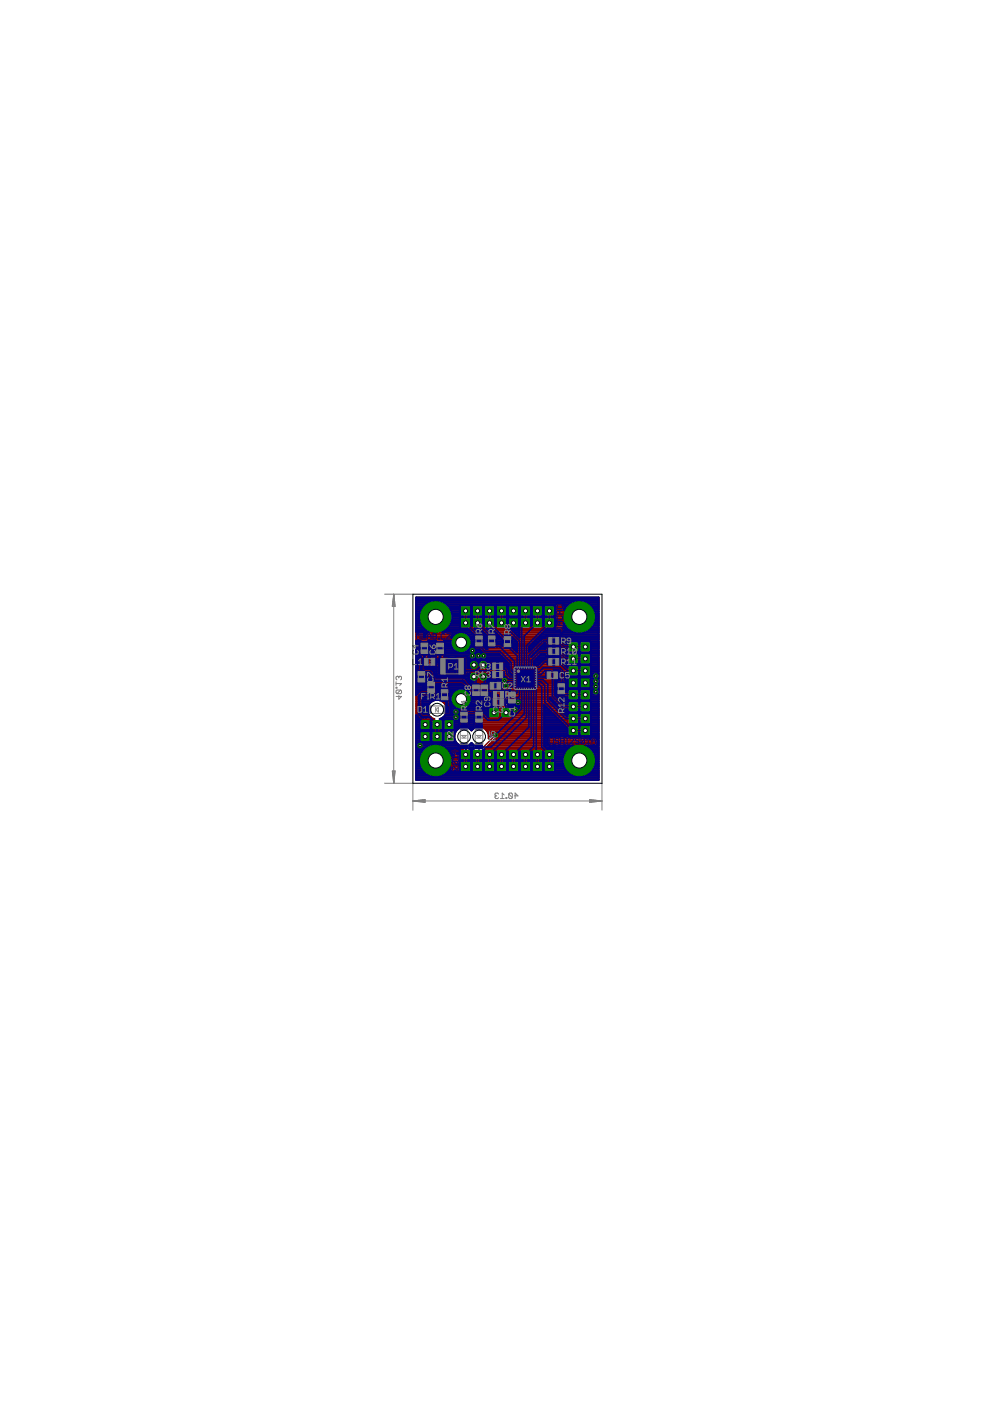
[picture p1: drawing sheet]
<svg xmlns="http://www.w3.org/2000/svg" width="210mm" height="297mm" viewBox="0 0 210 297" stroke-linecap="round" stroke-linejoin="round" font-family="sans-serif">
<g fill="none" stroke="#800000" stroke-width=".42">
<path d="M88.2 126.7h38.7v38.7h-38.7zM88.2 136h32.3M88.2 139.7h32.2M88.2 139.4h32.2M88.2 139h32.2M88.2 138.6h32.2M88.2 138.3h9M88.2 137.9h8.3M88.2 137.5h7.9M88.2 137.1h7.6M88.2 136.8h7.5M88.2 136.4h9.4"/>
<path d="M88.2 135.6h7.5M88.2 135.3h7.7M88.2 134.9h7.9M88.2 134.5h8.3M88.2 134.1h3.4M88.2 133.8h2.4M88.2 133.4h1.9M88.2 133h1.5M88.2 132.6h1.3M88.2 132.3h1.1M88.2 131.9h.9M88.2 131.5h.8"/>
<path d="M88.2 131.1h.7M88.2 130.8h4M88.2 130.4h.8M88.2 130h.8M88.2 129.6h.9M88.2 129.3h1.1M88.2 128.9h1.3M88.2 128.5h1.6M88.2 128.1h2M88.2 127.8h2.5M88.2 127.4h3.7M88.2 127h38.7"/>
<path d="M89.1 129.6a3.4 3.4 0 0 1 3.1-2.2v6.8a3.5 3.5 0 0 1-2.9-1.9M89.1 129.6l-.2 1h6.9l-.2-1M89.3 132.3l-.4-1.3h6.9l-.3 1.3M92.2 134.1h.4M92.2 133.8h.4M92.2 133.4h.4M92.2 133h.4M92.2 132.6h.4M92.2 132.3h.4M92.2 131.9h.4M92.2 131.5h.4M92.2 131.1h.4"/>
<path d="M92.2 130.4h.4M92.2 130h.4M92.2 129.6h.4M92.2 129.3h.4M92.2 128.9h.4M92.2 128.5h.4M92.2 128.1h.4M92.2 127.8h.4M92.2 127.4h.4M92.6 130.8h30M92.8 127.4h29.6M93.1 134.1h4.4"/>
<path d="M94 127.8h27.2M94.1 133.8h27M94.5 128.1h26.1M94.6 133.4h26M94.9 128.5h2.7M95 133h2.5M95.2 128.9h2.3M95.2 132.6h2.3M95.4 129.3h2.1M95.5 132.3h2M95.6 129.6a3.4 3.4 0 0 0-3-2.2v6.8a3.5 3.5 0 0 0 2.9-1.9M95.6 129.6h1.9"/>
<path d="M95.6 131.9h1.9M95.7 130h1.8M95.7 131.5h1.8M95.8 131.1h1.7M95.8 130.4h1.7M97.5 131.1l.2-.2h2l.2 .2v1.9l-.2 .2h-2l-.2-.2zM97.5 128.5l.2-.1h2l.2 .1v2l-.2 .2h-2l-.2-.2zM97.6 134.1v4.2a2.07 2.07 0 0 1-1.9-1.9h4.1a2.12 2.12 0 0 1-1.8 1.9v-4.2M97.6 134.1a2.07 2.07 0 0 0-1.9 1.9M97.6 138.3h.4M97.6 137.9h.4M97.6 137.5h.4"/>
<path d="M97.6 137.1h.4M97.6 136.8h.4M97.6 135.6h.4M97.6 135.3h.4M97.6 134.9h.4M97.6 134.5h.4M97.6 134.1h.4M98 134.1a2.08 2.08 0 0 1 1.8 1.9M98 136.4h22.4M98 134.1h24M98.3 138.3h22.2M99 134.5h27.9"/>
<path d="M99.1 137.9h21.3M99.4 134.9h27.5M99.4 137.5h21M99.6 135.3h27.3M99.7 137.1h20.7M99.8 136.8h20.6M99.8 135.6h27.1M99.8 128.5h.3M99.9 133h.2M99.9 132.6h.2M99.9 132.3h.2M99.9 131.9h.2"/>
<path d="M99.9 131.5h.2M99.9 131.1h.2M99.9 130.4h.2M99.9 130h.2M99.9 129.6h.2M99.9 129.3h.2M99.9 128.9h.2M100.1 131.1l.2-.2h1.9l.2 .2v1.9l-.2 .2h-1.9l-.2-.2zM100.1 128.5v2l.2 .2h1.9l.2-.2v-2M100.1 128.5l.2-.1h1.9l.2 .1M102.4 128.5h.2M102.4 133h.2"/>
<path d="M102.4 132.6h.2M102.4 132.3h.2M102.4 131.9h.2M102.4 131.5h.2M102.4 131.1h.2M102.4 130.4h.2M102.4 130h.2M102.4 129.6h.2M102.4 129.3h.2M102.4 128.9h.2M102.6 131.1l.2-.2h2l.2 .2v1.9l-.2 .2h-2l-.2-.2zM102.6 128.5l.2-.1h2l.2 .1v2l-.2 .2h-2l-.2-.2z"/>
<path d="M104.9 128.5h.3M105 133h.1M105 132.6h.1M105 132.3h.1M105 131.9h.1M105 131.5h.1M105 131.1h.1M105 130.4h.1M105 130h.1M105 129.6h.1M105 129.3h.1M105 128.9h.1"/>
<path d="M105.1 128.5l.2-.1h2l.2 .1v2l-.2 .2h-2l-.2-.2zM105.1 131.1l.2-.2h2l.2 .2v1.9l-.2 .2h-2l-.2-.2zM107.5 128.5h.4M107.5 133h.4M107.5 132.6h.3M107.5 132.3h.3M107.5 131.9h.3M107.5 131.5h.3M107.5 131.1h.3M107.5 130.4h.3M107.5 130h.3M107.5 129.6h.3"/>
<path d="M107.5 129.3h.3M107.5 128.9h.3M107.8 132.1h2.1M107.8 132h2.1M107.8 129.5h2.1M107.8 130.4l.2 .2h1.7l.2-.2M107.9 128.5l-.1 1.9M107.9 128.5h1.9M108.8 128.5v2.1M108.8 131v2.1M108.8 133h.1M108.8 132.6h.1"/>
<path d="M108.8 132.3h.1M108.8 131.9h.1M108.8 131.5h.1M108.8 131.1h.1M108.8 130.4h.1M108.8 130h.1M108.8 129.6h.1M108.8 129.3h.1M108.8 128.9h.1M108.8 128.5h.1M108.9 128.5v2.1M108.9 131v2.1"/>
<path d="M109.8 128.5h.4M109.8 128.5l.1 1.9M109.8 133h.4M109.9 131.1v1.9h-2M109.9 131.1h-2v1.9M109.9 131.1h.3M109.9 132.6h.3M109.9 132.3h.3M109.9 131.9h.3M109.9 131.5h.3M109.9 130.4h.3M109.9 130h.3"/>
<path d="M109.9 129.6h.3M109.9 129.3h.3M109.9 128.9h.3M110.2 131.1l.2-.2h2l.2 .2v1.9l-.2 .2h-2l-.2-.2zM110.2 128.5l.2-.1h2l.2 .1v2l-.2 .2h-2l-.2-.2zM112.5 128.5h.3M112.6 133h.2M112.6 132.6h.2M112.6 132.3h.2M112.6 131.9h.2M112.6 131.5h.2M112.6 131.1h.2"/>
<path d="M112.6 130.4h.2M112.6 130h.2M112.6 129.6h.2M112.6 129.3h.2M112.6 128.9h.2M112.8 131.1l.2-.2h1.9l.2 .2v1.9l-.2 .2h-1.9l-.2-.2zM112.8 128.5l.2-.1h1.9l.2 .1v2l-.2 .2h-1.9l-.2-.2zM115.1 128.5h.2M115.1 133h.2M115.1 132.6h.2M115.1 132.3h.2M115.1 131.9h.2"/>
<path d="M115.1 131.5h.2M115.1 131.1h.2M115.1 130.4h.2M115.1 130h.2M115.1 129.6h.2M115.1 129.3h.2M115.1 128.9h.2M115.3 131.1l.2-.2h1.9l.2 .2v1.9l-.2 .2h-1.9l-.2-.2zM115.3 128.5l.2-.1h1.9l.2 .1v2l-.2 .2h-1.9l-.2-.2zM117.6 128.5h2.6M117.6 133h2.6M117.6 132.6h2.3"/>
<path d="M117.6 132.3h2.1M117.6 131.9h2M117.6 131.5h1.9M117.6 131.1h1.8M117.6 130.4h1.8M117.6 130h1.9M117.6 129.6h2M117.6 129.3h2.1M117.6 128.9h2.4M119.6 129.6a3.4 3.4 0 0 1 3-2.2v6.8a3.5 3.5 0 0 1-2.9-1.9M119.6 129.6l-.2 1h6.8l-.2-1M119.7 132.3l-.3-1.3h6.8l-.3 1.3"/>
<path d="M120.6 136h1.9l.2 .2v1.9l-.2 .2h-1.9l-.2-.2v-1.9zM122.6 136h.5M122.6 138.3h.4M122.6 134.1h.4M122.6 133.8h.4M122.6 133.4h.4M122.6 133h.4M122.6 132.6h.4M122.6 132.3h.4M122.6 131.9h.4M122.6 131.5h.4M122.6 131.1h.4"/>
<path d="M122.6 130.4h.4M122.6 130h.4M122.6 129.6h.4M122.6 129.3h.4M122.6 128.9h.4M122.6 128.5h.4M122.6 128.1h.4M122.6 127.8h.4M122.6 127.4h.4M122.6 138.6h.4M122.7 139.7h.2M122.7 139.4h.2"/>
<path d="M122.7 139h.2M122.7 137.9h.2M122.7 137.5h.2M122.7 137.1h.2M122.7 136.8h.2M122.7 136.4h.2M122.9 136.2l.2-.2h2l.2 .2v1.9l-.2 .2h-2l-.2-.2zM123 130.8h3.9M123.3 127.4h3.6M123.3 127.4h-.3v6.8a3.5 3.5 0 0 0 2.9-1.9M123.3 127.4a3.4 3.4 0 0 1 2.7 2.2M123.6 134.1h3.3"/>
<path d="M124.4 127.8h2.5M124.5 133.8h2.4M125 128.1h1.9M125.1 133.4h1.8M125.1 136h1.8M125.1 138.3h1.8M125.2 138.6h1.7M125.3 139.7h1.6M125.3 139.4h1.6M125.3 139h1.6M125.3 137.9h1.6M125.3 137.5h1.6"/>
<path d="M125.3 137.1h1.6M125.3 136.8h1.6M125.3 136.4h1.6M125.4 128.5h1.5M125.4 133h1.5M125.7 128.9h1.2M125.7 132.6h1.2M125.9 129.3h1M125.9 132.3h1M126 129.6h.9M126.1 131.9h.8M126.2 131.5h.7"/>
<path d="M126.2 130h.7M126.2 131.1h.7M126.2 130.4h.7M88.2 140.9h11.3M88.2 146.1h16M88.2 156.2h3.3M88.2 142h13.9M88.2 142.4h32.2M88.2 148h16M88.2 153.6h3.3M88.2 157.4h8.4M88.2 155.1h3.4"/>
<path d="M88.2 159.2h1.4M88.2 160h1M88.2 159.6h1.2M88.2 158.8h1.7M88.2 158.5h2.2M88.2 158.1h2.8M88.2 157.7h8.8M88.2 157h.9M88.2 156.6h.9M88.2 155.9h.9M88.2 155.5h.9M88.2 154.7h3.4"/>
<path d="M88.2 154.3h.9M88.2 154h.9M88.2 153.2h.9M88.2 152.8h.9M88.2 152.5h3.5M88.2 152.1h3.2M88.2 151.7h2.8M88.2 151.4h2.6M88.2 151h2.5M88.2 150.6h2.4M88.2 150.2h2.4M88.2 149.9h2.5"/>
<path d="M88.2 149.5h2.6M88.2 149.1h2.9M88.2 148.7h3.3M88.2 148.4h9.4M88.2 147.6h7.5M88.2 147.2h7.7M88.2 146.9h7.9M88.2 146.5h8.3M88.2 145.7h16M88.2 145.4h16M88.2 145h16M88.2 144.6h16.3"/>
<path d="M88.2 144.3h11.5M88.2 143.9h11.3M88.2 143.5h11.2M88.2 143.1h11.2M88.2 142.7h11.5M88.2 141.6h11.6M88.2 141.2h11.4M88.2 140.5h11.5M88.2 140.1h11.9M89.1 156.1h2.1M89.1 153.6h2.1M89.2 155.2h1.9v1.9h-2z"/>
<path d="M89.2 152.6l1.9 .1v1.9h-2zM89.6 159.2a3.4 3.4 0 0 1 2.6-1.4v6.9a3.4 3.4 0 0 1-3.3-3.2M89.6 159.2l-.6 1.5M90.1 152.6v2.1M90.1 155.2v2M90.1 157h.1M90.1 156.6h.1M90.1 155.9h.1M90.1 155.5h.1M90.1 154.3h.1M90.1 154h.1M90.1 153.2h.1"/>
<path d="M90.1 152.8h.1M90.9 149.3a2.09 2.09 0 0 1 3.5-.1 2.09 2.09 0 0 1-1.2 3.3h.4l.3 .2v1.9l-.3 .2h-1.9l-.2-.2v-1.9l.2-.2h.4a2.07 2.07 0 0 1-1.2-3.2zM91.2 157h.3M91.2 156.6h.3M91.2 155.9h.3M91.2 155.5h.3M91.2 154.3h.3M91.2 154h.3M91.2 153.2h.3M91.2 152.8h.3M91.7 157.4l-.2-.3v-1.9l.2-.2h1.9l.3 .2v1.9l-.3 .3M92.2 159.2h.4"/>
<path d="M92.2 160h.4M92.2 159.6h.4M92.2 158.8h.4M92.2 158.5h.4M92.2 158.1h.4M93.7 152.5h26.7M93.7 158.1h3.9M93.7 155.1h2.9M93.7 154.7h3.2M93.9 156.2h2.4M93.9 153.6h33M93.9 157h.3"/>
<path d="M93.9 156.6h.3M93.9 155.9h.3M93.9 155.5h.3M93.9 154.3h.3M93.9 154h.3M93.9 153.2h.3M93.9 152.8h.3M93.9 148.7h1.8M94 152.1h9.6M94.2 156.1h2M94.2 153.6h2M94.2 149.1h1.6"/>
<path d="M94.3 155.2h1.9v2l-2-.1zM94.3 152.6h1.9v2h-2zM94.3 151.7h9.2M94.4 158.5h4.2M94.5 149.5h1.6M94.5 151.4h9M94.7 149.9h1.7M94.7 151h8.8M94.7 150.6h8.8M94.7 150.2h2.5M94.8 158.8h2.9M95.1 159.2a3.4 3.4 0 0 0-2.5-1.4v6.9a3.4 3.4 0 0 0 3.2-3.2"/>
<path d="M95.1 159.2l.5 .9 .2 1h-6.9l.1-.4M95.1 159.2h2.4M95.2 152.6v2.1M95.2 155.2v2M95.2 157h.1M95.2 156.6h.1M95.2 155.9h.1M95.2 155.5h.1M95.2 154.3h.1M95.2 154h.1M95.2 153.2h.1M95.2 152.8h.1"/>
<path d="M95.4 159.6h2.1M95.5 160h2M95.7 148a2.07 2.07 0 0 1 1.9-1.9v4.2a2.07 2.07 0 0 1-1.9-1.9h4.1a2.08 2.08 0 0 1-1.8 1.9v-4.2a2.07 2.07 0 0 1 1.8 1.9M96.2 157h.3M96.2 156.6h.1M96.2 155.9h.1M96.2 155.5h.3M96.2 154.3h1.2M96.2 154h24.2M96.2 153.2h24.2M96.2 152.8h24.2M96.3 156.6l.3 .8"/>
<path d="M96.6 157.4l.6 .5 .8 .3h.8l-.3 .3M97.6 150.2h.4M97.6 149.9h.4M97.6 149.5h.4M97.6 149.1h.4M97.6 148.7h.4M97.6 147.6h.4M97.6 147.2h.4M97.6 146.9h.4M97.6 146.5h.4M98 148.4h6.2M98.4 150.2h5.1"/>
<path d="M98.5 158.5h.1M99 146.5h5.2M99.1 149.9h5.1M99.4 154.3h1.2M99.4 146.9h4.8M99.4 149.5h4.8M99.5 141h1.9M99.5 140.9l.1 .3M99.5 140.9h1.9M99.6 147.2h4.6M99.6 140.5l.3-.2 .5-.2v1.8l-.5-.2-.3-.5M99.6 140.5l-.1 .4"/>
<path d="M99.7 149.1h4.5M99.8 147.6h4.4M99.8 148.7h4.4M99.8 154.7h.3M99.9 160h.2M99.9 159.6h.2M100.2 142.4a1.09 1.09 0 0 0-.6 1.8 1.09 1.09 0 0 0 1.9-.4M100.4 140.9h.1M100.4 141.6h.1M100.4 141.2h.1M100.4 140.5h.1M100.4 140.1h.1"/>
<path d="M100.7 142.4l.3 .2 .5 .5 .3-.5 .4-.2M100.8 140.1h1M101.1 141.6h.5M101.2 144.3h.5M101.2 142.7h.5M101.2 140.5h.3M101.3 140.5l-.3-.2-.5-.2v1.8l.5-.2 .3-.5M101.3 140.5l.1 .4M101.3 141.2h.1M101.4 140.9h.1M101.4 140.9l-.1 .3M101.4 143.9h.1"/>
<path d="M102.4 159.2h.2M102.4 160h.2M102.4 159.6h.2M102.5 154.3h17.9M102.7 142.4a1.09 1.09 0 0 1 .6 1.8 1.09 1.09 0 0 1-1.8-.4M102.8 142h17.6M103 154.7h17.4M103.1 140.1h17.3M103.2 158.5h17.6M103.2 144.3h1.6M103.2 142.7h17.2M103.3 141.6h17.1"/>
<path d="M103.3 155.1h17.1M103.4 140.5h17M103.4 143.9h1.8M103.5 143.1h16.9M103.5 141.2h16.9M103.5 155.5h.9M103.5 140.9h23.4M103.5 158.1h18M103.5 143.5h23.4M103.6 156.2h.4M103.6 155.9h.7M103.9 157.7h23"/>
<path d="M104.3 157.4h22.6M104.6 157h22.3M104.8 158.8h.5M104.9 155.1a.75 .75 0 0 0-.6 .8l-.7 .7a2.07 2.07 0 0 0-1.1-2.3 2.07 2.07 0 0 0-2.5 .6 2.07 2.07 0 0 0-2.5-.6 2.07 2.07 0 0 0-1.2 2.3M105 159.2h.1M105 160h.1M105 159.6h.1M105.1 159l.2-.2h2l.2 .2v2l-.2 .2h-2l-.2-.2zM105.2 155.1a.76 .76 0 0 1 .6 .9 .76 .76 0 0 1-.8 .6l-2.2 2.2h2l.2 .2v2l-.2 .2h-2l-.2-.2v-2l-.2 .2v1.8l-.2 .2h-1.9l-.2-.2v-1.8h-.2v1.8l-.2 .2h-2l-.2-.2v-2l.2-.2h.5l.3-.3M105.2 146.1h1.6M105.2 148h1.6M105.2 156.6h21.7"/>
<path d="M105.2 149.9h1.6M105.2 149.5h1.6M105.2 149.1h1.6M105.2 148.7h1.6M105.2 148.4h1.6M105.2 147.6h1.6M105.2 147.2h1.6M105.2 146.9h1.6M105.2 146.5h1.6M105.2 145.7h1.4M105.2 145.4h1.3M105.5 145h1.1"/>
<path d="M105.7 155.5h14.7M105.7 156.2h21.2M105.8 155.9h14.6M105.9 152.1h.2M105.9 151.7h.2M105.9 151.4h.2M105.9 151h.2M105.9 150.6h.2M105.9 150.2h.2M106.6 145a.73 .73 0 0 0 .2 .9v4h-.5l-.2 .2v2l.2 .2h1.9l.3-.2v-2l-.3-.2h-.4v-4a.7 .7 0 0 0 .1-.9M107.3 158.8h.5M107.5 159.2h.2"/>
<path d="M107.5 160h.2M107.5 159.6h.2M107.6 143.8a.78 .78 0 0 0-1.2 0h-1.1l-1.1 1.1v5h-.4l-.3 .2v2l.3 .2h1.9l.2-.2v-2l-.2-.2h-.5v-4.6l.5-.5h.7l.2 .2M107.6 143.8l.1 .3-.1 .6 .3 .3M107.6 143.9h12.9M107.6 144.6h12.9M107.7 159l.2-.2h1.9l.2 .2v2l-.2 .2h-1.9l-.2-.2zM107.7 144.3h12.8M107.8 146.1h19.1M107.8 148h12.6M107.8 149.9h12.6M107.8 149.5h12.6"/>
<path d="M107.8 149.1h12.6M107.8 148.7h12.7M107.8 148.4h12.7M107.8 147.6h12.6M107.8 147.2h12.6M107.8 146.9h12.6M107.8 146.5h12.6M107.9 145h12.6M107.9 145.7h12.7M108 145.4h12.5M108.4 152.1h12M108.5 151.7h11.9"/>
<path d="M108.5 151.4h11.9M108.5 151h12M108.5 150.6h11.9M108.5 150.2h11.9M109.9 158.8h.5M110 159.2h.2M110 160h.2M110 159.6h.2M110.2 159l.2-.2h2l.2 .2v2l-.2 .2h-2l-.2-.2zM112.4 158.8h.5M112.6 159.2h.2M112.6 160h.2"/>
<path d="M112.6 159.6h.2M112.8 159l.2-.2h1.9l.2 .2v2l-.2 .2h-1.9l-.2-.2zM114.9 158.8h.6M115.1 159.2h.2M115.1 160h.2M115.1 159.6h.2M115.3 159l.2-.2h1.9l.2 .2v2l-.2 .2h-1.9l-.2-.2zM117.5 158.8h2.9M117.6 159.2h2.5M117.6 160h2M117.6 159.6h2.2M120.1 159.2l-.7 1.5"/>
<path d="M120.4 141.2v2l.2 .2h1.9l.2-.2v-2M120.4 151.4v1.9l.2 .2h1.9l.2-.2v-1.9M120.4 153.9l.2-.2h1.9l.2 .2v2l-.2 .2h-1.9l-.2-.2zM120.4 141.2l.2-.2h1.9l.2 .2M120.4 151.4l.2-.2h1.9l.2 .2M120.5 144.7h2.1M120.5 143.8h2v2l-2-.1zM120.6 140.9l-.2-.2v-2l.2-.2h1.9l.2 .2v2l-.2 .2M120.6 146.1l-.2 .2v2l.2 .2h1.9l.2-.2v-2l-.2-.2M120.6 148.7h1.9l.2 .2v1.9l-.2 .2h-1.9l-.2-.2v-1.9zM120.8 158.5l.9-.5 .9-.2v6.9a3.4 3.4 0 0 1-3.2-3.2M120.8 158.5l-.7 .7"/>
<path d="M121.5 143.7v2.1M121.5 145.7h.1M121.5 145.4h.1M121.5 145h.1M121.5 144.6h.1M121.5 144.3h.1M121.5 143.9h.1M122.5 145.7h.6M122.6 151h.5M122.6 143.9h.5M122.6 145.4h.5M122.6 145h.5"/>
<path d="M122.6 144.6h.5M122.6 144.3h.5M122.6 148.7h.4M122.6 159.2h.4M122.6 160h.4M122.6 159.6h.4M122.6 158.8h.4M122.6 158.5h.4M122.6 158.1h.4M122.6 148.4h.4M122.7 151.4h.2M122.7 142h.2"/>
<path d="M122.7 142.4h.2M122.7 148h.2M122.7 155.1h.2M122.7 155.9h.2M122.7 155.5h.2M122.7 154.7h.2M122.7 154.3h.2M122.7 154h.2M122.7 153.2h.2M122.7 152.8h.2M122.7 152.5h.2M122.7 152.1h.2"/>
<path d="M122.7 151.7h.2M122.7 150.6h.2M122.7 150.2h.2M122.7 149.9h.2M122.7 149.5h.2M122.7 149.1h.2M122.7 147.6h.2M122.7 147.2h.2M122.7 146.9h.2M122.7 146.5h.2M122.7 143.1h.2M122.7 142.7h.2"/>
<path d="M122.7 141.6h.2M122.7 141.2h.2M122.7 140.5h.2M122.7 140.1h.2M122.9 141.2v2l.2 .2h2l.2-.2v-2M122.9 141.2l.2-.2h2l.2 .2M122.9 148.9l.2-.2h2l.2 .2v1.9l-.2 .2h-2l-.2-.2zM122.9 153.9l.2-.2h2l.2 .2v2l-.2 .2h-2l-.2-.2zM123.1 144.7h2M123.1 143.8h1.9v2l-1.9-.1zM123.1 140.9l-.2-.2v-2l.2-.2h2l.2 .2v2l-.2 .2M123.1 146.1l-.2 .2v2l.2 .2h2l.2-.2v-2l-.2-.2"/>
<path d="M123.1 151.2h2l.2 .2v1.9l-.2 .2h-2l-.2-.2v-1.9zM124.1 143.7v2.1M124.1 145.7h.1M124.1 145.4h.1M124.1 145h.1M124.1 144.6h.1M124.1 144.3h.1M124.1 143.9h.1M124.1 158.1h2.8M124.8 158.5h2.1M125 145.7h1.9M125.1 151h1.8"/>
<path d="M125.1 143.9h1.8M125.1 145.4h1.8M125.1 145h1.8M125.1 144.6h1.8M125.1 144.3h1.8M125.1 148.7h1.8M125.2 148.4h1.7M125.2 151.4h1.7M125.2 158.8h1.7M125.3 142h1.6M125.3 142.4h1.6M125.3 148h1.6"/>
<path d="M125.3 155.1h1.6M125.3 155.9h1.6M125.3 155.5h1.6M125.3 154.7h1.6M125.3 154.3h1.6M125.3 154h1.6M125.3 153.2h1.6M125.3 152.8h1.6M125.3 152.5h1.6M125.3 152.1h1.6M125.3 151.7h1.6M125.3 150.6h1.6"/>
<path d="M125.3 150.2h1.6M125.3 149.9h1.6M125.3 149.5h1.6M125.3 149.1h1.6M125.3 147.6h1.6M125.3 147.2h1.6M125.3 146.9h1.6M125.3 146.5h1.6M125.3 143.1h1.6M125.3 142.7h1.6M125.3 141.6h1.6M125.3 141.2h1.6"/>
<path d="M125.3 140.5h1.6M125.3 140.1h1.6M125.6 159.2a3.3 3.3 0 0 0-2.6-1.4v6.9a3.4 3.4 0 0 0 3.2-3.2M125.6 159.2l.6 1.5M125.6 159.2h1.3M125.8 159.6h1.1M126 160h.9M88.2 161.5h9.4M88.2 163.7h1.8M88.2 165.2h38.7M88.2 164.8h38.7M88.2 164.5h2.9"/>
<path d="M88.2 164.1h2.2M88.2 163.3h1.4M88.2 163h1.2M88.2 162.6h1M88.2 162.2h.9M88.2 161.8h.8M88.2 161.1h4M88.2 160.7h.8M88.2 160.3h.8M92.2 163.7h.4M92.2 164.5h.4M92.2 164.1h.4"/>
<path d="M92.2 163.3h.4M92.2 163h.4M92.2 162.6h.4M92.2 162.2h.4M92.2 161.8h.4M92.2 160.7h.4M92.2 160.3h.4M92.6 161.1h5.1M93.6 164.5h28M94.3 164.1h26.6M94.7 163.7h25.7M95.1 163.3h2.4"/>
<path d="M95.3 163h2.2M95.5 162.6h2M95.7 162.2h1.8M95.7 160.3h1.8M95.7 161.8h1.8M95.7 160.7h1.8M97.7 163.7l-.2-.2v-2l.2-.2h2l.2 .2v2l-.2 .2M99.8 161.1h.4M99.8 161.5h.3M99.9 163.3h.2M99.9 163h.2M99.9 162.6h.2"/>
<path d="M99.9 162.2h.2M99.9 161.8h.2M99.9 160.7h.2M99.9 160.3h.2M100.3 163.7l-.2-.2v-2l.2-.2h1.9l.2 .2v2l-.2 .2M102.3 161.1h.4M102.3 161.5h.4M102.4 163.3h.2M102.4 163h.2M102.4 162.6h.2M102.4 162.2h.2M102.4 161.8h.2"/>
<path d="M102.4 160.7h.2M102.4 160.3h.2M102.8 163.7l-.2-.2v-2l.2-.2h2l.2 .2v2l-.2 .2M104.8 161.1h.5M104.9 161.5h.3M105 163.3h.1M105 163h.1M105 162.6h.1M105 162.2h.1M105 161.8h.1M105 160.7h.1M105 160.3h.1"/>
<path d="M105.3 163.7l-.2-.2v-2l.2-.2h2l.2 .2v2l-.2 .2M107.4 161.1h.4M107.4 161.5h.4M107.5 163.3h.2M107.5 163h.2M107.5 162.6h.2M107.5 162.2h.2M107.5 161.8h.2M107.5 160.7h.2M107.5 160.3h.2M107.9 163.7l-.2-.2v-2l.2-.2h1.9l.2 .2v2l-.2 .2M109.9 161.1h.4"/>
<path d="M109.9 161.5h.4M110 163.3h.2M110 163h.2M110 162.6h.2M110 162.2h.2M110 161.8h.2M110 160.7h.2M110 160.3h.2M110.4 163.7l-.2-.2v-2l.2-.2h2l.2 .2v2l-.2 .2M112.4 161.1h.5M112.5 161.5h.3M112.6 163.3h.2"/>
<path d="M112.6 163h.2M112.6 162.6h.2M112.6 162.2h.2M112.6 161.8h.2M112.6 160.7h.2M112.6 160.3h.2M113 163.7l-.2-.2v-2l.2-.2h1.9l.2 .2v2l-.2 .2M115 161.1h.4M115 161.5h.4M115.1 163.3h.2M115.1 163h.2M115.1 162.6h.2"/>
<path d="M115.1 162.2h.2M115.1 161.8h.2M115.1 160.7h.2M115.1 160.3h.2M115.5 163.7l-.2-.2v-2l.2-.2h1.9l.2 .2v2l-.2 .2M117.5 161.1h5.1M117.6 161.5h9.3M117.6 163.3h2.5M117.6 163h2.2M117.6 162.6h2.1M117.6 162.2h1.9M117.6 161.8h1.8"/>
<path d="M117.6 160.7h1.8M117.6 160.3h1.9M119.4 160.7v.4h6.8v-.4M122.6 163.7h.4M122.6 164.5h.4M122.6 164.1h.4M122.6 163.3h.4M122.6 163h.4M122.6 162.6h.4M122.6 162.2h.4M122.6 161.8h.4M122.6 160.7h.4"/>
<path d="M122.6 160.3h.4M123 161.1h3.9M124 164.5h2.9M124.7 164.1h2.2M125.2 163.7h1.7M125.5 163.3h1.4M125.8 163h1.1M126 162.6h.9M126.1 162.2h.8M126.1 160.3h.8M126.2 161.8h.7M126.2 160.7h.7"/>
<circle cx="102.5" cy="141" r="1.09"/>
</g>
<path d="M105.1 155.9l-2.9 2.8h-3.2l-.3 .3v1M107 144.3h-1.5l-.8 .8v6M107.3 145.4v5.7" fill="none" stroke="#800000" stroke-width=".32"/>
<circle cx="122.8" cy="161.2" r="3.2" fill="#008000" stroke="#008000" stroke-width=".21"/>
<circle cx="122.8" cy="161.2" r="1.61" fill="#fff" stroke="#000" stroke-width=".21"/>
<circle cx="122.8" cy="130.8" r="3.2" fill="#008000" stroke="#008000" stroke-width=".21"/>
<circle cx="122.8" cy="130.8" r="1.61" fill="#fff" stroke="#000" stroke-width=".21"/>
<circle cx="92.4" cy="161.2" r="3.2" fill="#008000" stroke="#008000" stroke-width=".21"/>
<circle cx="92.4" cy="161.2" r="1.61" fill="#fff" stroke="#000" stroke-width=".21"/>
<circle cx="92.4" cy="130.8" r="3.2" fill="#008000" stroke="#008000" stroke-width=".21"/>
<circle cx="92.4" cy="130.8" r="1.61" fill="#fff" stroke="#000" stroke-width=".21"/>
<circle cx="102.5" cy="141" r=".72" fill="#008000" stroke="#008000" stroke-width=".21"/>
<circle cx="102.5" cy="141" r=".47" fill="#fff" stroke="#000" stroke-width=".21"/>
<circle cx="102.5" cy="143.5" r=".72" fill="#008000" stroke="#008000" stroke-width=".21"/>
<circle cx="102.5" cy="143.5" r=".47" fill="#fff" stroke="#000" stroke-width=".21"/>
<circle cx="100.5" cy="143.5" r=".72" fill="#008000" stroke="#008000" stroke-width=".21"/>
<circle cx="100.5" cy="143.5" r=".47" fill="#fff" stroke="#000" stroke-width=".21"/>
<circle cx="100.5" cy="141" r=".72" fill="#008000" stroke="#008000" stroke-width=".21"/>
<circle cx="100.5" cy="141" r=".47" fill="#fff" stroke="#000" stroke-width=".21"/>
<circle cx="97.8" cy="148.2" r="1.91" fill="#008000" stroke="#008000" stroke-width=".21"/>
<circle cx="97.8" cy="148.2" r="1.14" fill="#fff" stroke="#000" stroke-width=".21"/>
<circle cx="97.8" cy="136.2" r="1.91" fill="#008000" stroke="#008000" stroke-width=".21"/>
<circle cx="97.8" cy="136.2" r="1.14" fill="#fff" stroke="#000" stroke-width=".21"/>
<path d="M106.4 150.3h1.7v1.6h-1.7z" fill="#008000" stroke="#008000" stroke-width=".21"/>
<circle cx="107.3" cy="151.1" r=".44" fill="#fff" stroke="#000" stroke-width=".21"/>
<path d="M103.9 150.3h1.7v1.6h-1.7z" fill="#008000" stroke="#008000" stroke-width=".21"/>
<circle cx="104.8" cy="151.1" r=".44" fill="#fff" stroke="#000" stroke-width=".21"/>
<path d="M89.3 152.8h1.7v1.7h-1.7z" fill="#008000" stroke="#008000" stroke-width=".21"/>
<circle cx="90.1" cy="153.6" r=".44" fill="#fff" stroke="#000" stroke-width=".21"/>
<path d="M91.8 152.8h1.7v1.7h-1.7z" fill="#008000" stroke="#008000" stroke-width=".21"/>
<circle cx="92.7" cy="153.6" r=".44" fill="#fff" stroke="#000" stroke-width=".21"/>
<path d="M94.4 152.8h1.6v1.7h-1.6z" fill="#008000" stroke="#008000" stroke-width=".21"/>
<circle cx="95.2" cy="153.6" r=".44" fill="#fff" stroke="#000" stroke-width=".21"/>
<path d="M89.3 155.3h1.7v1.7h-1.7z" fill="#008000" stroke="#008000" stroke-width=".21"/>
<circle cx="90.1" cy="156.2" r=".44" fill="#fff" stroke="#000" stroke-width=".21"/>
<path d="M91.8 155.3h1.7v1.7h-1.7z" fill="#008000" stroke="#008000" stroke-width=".21"/>
<circle cx="92.7" cy="156.2" r=".44" fill="#fff" stroke="#000" stroke-width=".21"/>
<path d="M94.4 155.3h1.6v1.7h-1.6z" fill="#008000" stroke="#008000" stroke-width=".21"/>
<circle cx="95.2" cy="156.2" r=".44" fill="#fff" stroke="#000" stroke-width=".21"/>
<path d="M115.6 161.7h1.7v1.6h-1.7z" fill="#008000" stroke="#008000" stroke-width=".21"/>
<circle cx="116.5" cy="162.5" r=".44" fill="#fff" stroke="#000" stroke-width=".21"/>
<path d="M113.1 161.7h1.7v1.6h-1.7z" fill="#008000" stroke="#008000" stroke-width=".21"/>
<circle cx="114" cy="162.5" r=".44" fill="#fff" stroke="#000" stroke-width=".21"/>
<path d="M110.6 161.7h1.6v1.6h-1.6z" fill="#008000" stroke="#008000" stroke-width=".21"/>
<circle cx="111.4" cy="162.5" r=".44" fill="#fff" stroke="#000" stroke-width=".21"/>
<path d="M108 161.7h1.7v1.6h-1.7z" fill="#008000" stroke="#008000" stroke-width=".21"/>
<circle cx="108.9" cy="162.5" r=".44" fill="#fff" stroke="#000" stroke-width=".21"/>
<path d="M105.5 161.7h1.6v1.6h-1.6z" fill="#008000" stroke="#008000" stroke-width=".21"/>
<circle cx="106.3" cy="162.5" r=".44" fill="#fff" stroke="#000" stroke-width=".21"/>
<path d="M103 161.7h1.6v1.6h-1.6z" fill="#008000" stroke="#008000" stroke-width=".21"/>
<circle cx="103.8" cy="162.5" r=".44" fill="#fff" stroke="#000" stroke-width=".21"/>
<path d="M115.6 159.2h1.7v1.6h-1.7z" fill="#008000" stroke="#008000" stroke-width=".21"/>
<circle cx="116.5" cy="160" r=".44" fill="#fff" stroke="#000" stroke-width=".21"/>
<path d="M113.1 159.2h1.7v1.6h-1.7z" fill="#008000" stroke="#008000" stroke-width=".21"/>
<circle cx="114" cy="160" r=".44" fill="#fff" stroke="#000" stroke-width=".21"/>
<path d="M110.6 159.2h1.6v1.6h-1.6z" fill="#008000" stroke="#008000" stroke-width=".21"/>
<circle cx="111.4" cy="160" r=".44" fill="#fff" stroke="#000" stroke-width=".21"/>
<path d="M108 159.2h1.7v1.6h-1.7z" fill="#008000" stroke="#008000" stroke-width=".21"/>
<circle cx="108.9" cy="160" r=".44" fill="#fff" stroke="#000" stroke-width=".21"/>
<path d="M105.5 159.2h1.6v1.6h-1.6z" fill="#008000" stroke="#008000" stroke-width=".21"/>
<circle cx="106.3" cy="160" r=".44" fill="#fff" stroke="#000" stroke-width=".21"/>
<path d="M103 159.2h1.6v1.6h-1.6z" fill="#008000" stroke="#008000" stroke-width=".21"/>
<circle cx="103.8" cy="160" r=".44" fill="#fff" stroke="#000" stroke-width=".21"/>
<path d="M100.4 161.7h1.7v1.6h-1.7z" fill="#008000" stroke="#008000" stroke-width=".21"/>
<circle cx="101.3" cy="162.5" r=".44" fill="#fff" stroke="#000" stroke-width=".21"/>
<path d="M97.9 161.7h1.6v1.6h-1.6z" fill="#008000" stroke="#008000" stroke-width=".21"/>
<circle cx="98.7" cy="162.5" r=".44" fill="#fff" stroke="#000" stroke-width=".21"/>
<path d="M100.4 159.2h1.7v1.6h-1.7z" fill="#008000" stroke="#008000" stroke-width=".21"/>
<circle cx="101.3" cy="160" r=".44" fill="#fff" stroke="#000" stroke-width=".21"/>
<path d="M97.9 159.2h1.6v1.6h-1.6z" fill="#008000" stroke="#008000" stroke-width=".21"/>
<circle cx="98.7" cy="160" r=".44" fill="#fff" stroke="#000" stroke-width=".21"/>
<path d="M97.9 128.7h1.6v1.6h-1.6z" fill="#008000" stroke="#008000" stroke-width=".21"/>
<circle cx="98.7" cy="129.5" r=".44" fill="#fff" stroke="#000" stroke-width=".21"/>
<path d="M100.4 128.7h1.7v1.6h-1.7z" fill="#008000" stroke="#008000" stroke-width=".21"/>
<circle cx="101.3" cy="129.5" r=".44" fill="#fff" stroke="#000" stroke-width=".21"/>
<path d="M103 128.7h1.6v1.6h-1.6z" fill="#008000" stroke="#008000" stroke-width=".21"/>
<circle cx="103.8" cy="129.5" r=".44" fill="#fff" stroke="#000" stroke-width=".21"/>
<path d="M105.5 128.7h1.6v1.6h-1.6z" fill="#008000" stroke="#008000" stroke-width=".21"/>
<circle cx="106.3" cy="129.5" r=".44" fill="#fff" stroke="#000" stroke-width=".21"/>
<path d="M108 128.7h1.7v1.6h-1.7z" fill="#008000" stroke="#008000" stroke-width=".21"/>
<circle cx="108.9" cy="129.5" r=".44" fill="#fff" stroke="#000" stroke-width=".21"/>
<path d="M110.6 128.7h1.6v1.6h-1.6z" fill="#008000" stroke="#008000" stroke-width=".21"/>
<circle cx="111.4" cy="129.5" r=".44" fill="#fff" stroke="#000" stroke-width=".21"/>
<path d="M97.9 131.2h1.6v1.7h-1.6z" fill="#008000" stroke="#008000" stroke-width=".21"/>
<circle cx="98.7" cy="132.1" r=".44" fill="#fff" stroke="#000" stroke-width=".21"/>
<path d="M100.4 131.2h1.7v1.7h-1.7z" fill="#008000" stroke="#008000" stroke-width=".21"/>
<circle cx="101.3" cy="132.1" r=".44" fill="#fff" stroke="#000" stroke-width=".21"/>
<path d="M103 131.2h1.6v1.7h-1.6z" fill="#008000" stroke="#008000" stroke-width=".21"/>
<circle cx="103.8" cy="132.1" r=".44" fill="#fff" stroke="#000" stroke-width=".21"/>
<path d="M105.5 131.2h1.6v1.7h-1.6z" fill="#008000" stroke="#008000" stroke-width=".21"/>
<circle cx="106.3" cy="132.1" r=".44" fill="#fff" stroke="#000" stroke-width=".21"/>
<path d="M108 131.2h1.7v1.7h-1.7z" fill="#008000" stroke="#008000" stroke-width=".21"/>
<circle cx="108.9" cy="132.1" r=".44" fill="#fff" stroke="#000" stroke-width=".21"/>
<path d="M110.6 131.2h1.6v1.7h-1.6z" fill="#008000" stroke="#008000" stroke-width=".21"/>
<circle cx="111.4" cy="132.1" r=".44" fill="#fff" stroke="#000" stroke-width=".21"/>
<path d="M113.1 128.7h1.7v1.6h-1.7z" fill="#008000" stroke="#008000" stroke-width=".21"/>
<circle cx="114" cy="129.5" r=".44" fill="#fff" stroke="#000" stroke-width=".21"/>
<path d="M115.6 128.7h1.7v1.6h-1.7z" fill="#008000" stroke="#008000" stroke-width=".21"/>
<circle cx="116.5" cy="129.5" r=".44" fill="#fff" stroke="#000" stroke-width=".21"/>
<path d="M113.1 131.2h1.7v1.7h-1.7z" fill="#008000" stroke="#008000" stroke-width=".21"/>
<circle cx="114" cy="132.1" r=".44" fill="#fff" stroke="#000" stroke-width=".21"/>
<path d="M115.6 131.2h1.7v1.7h-1.7z" fill="#008000" stroke="#008000" stroke-width=".21"/>
<circle cx="116.5" cy="132.1" r=".44" fill="#fff" stroke="#000" stroke-width=".21"/>
<path d="M123.3 136.3h1.6v1.7h-1.6z" fill="#008000" stroke="#008000" stroke-width=".21"/>
<circle cx="124.1" cy="137.1" r=".44" fill="#fff" stroke="#000" stroke-width=".21"/>
<path d="M123.3 138.9h1.6v1.6h-1.6z" fill="#008000" stroke="#008000" stroke-width=".21"/>
<circle cx="124.1" cy="139.7" r=".44" fill="#fff" stroke="#000" stroke-width=".21"/>
<path d="M123.3 141.4h1.6v1.6h-1.6z" fill="#008000" stroke="#008000" stroke-width=".21"/>
<circle cx="124.1" cy="142.2" r=".44" fill="#fff" stroke="#000" stroke-width=".21"/>
<path d="M123.3 143.9h1.6v1.7h-1.6z" fill="#008000" stroke="#008000" stroke-width=".21"/>
<circle cx="124.1" cy="144.8" r=".44" fill="#fff" stroke="#000" stroke-width=".21"/>
<path d="M123.3 146.5h1.6v1.6h-1.6z" fill="#008000" stroke="#008000" stroke-width=".21"/>
<circle cx="124.1" cy="147.3" r=".44" fill="#fff" stroke="#000" stroke-width=".21"/>
<path d="M123.3 149h1.6v1.7h-1.6z" fill="#008000" stroke="#008000" stroke-width=".21"/>
<circle cx="124.1" cy="149.8" r=".44" fill="#fff" stroke="#000" stroke-width=".21"/>
<path d="M120.7 136.3h1.7v1.7h-1.7z" fill="#008000" stroke="#008000" stroke-width=".21"/>
<circle cx="121.6" cy="137.1" r=".44" fill="#fff" stroke="#000" stroke-width=".21"/>
<path d="M120.7 138.9h1.7v1.6h-1.7z" fill="#008000" stroke="#008000" stroke-width=".21"/>
<circle cx="121.6" cy="139.7" r=".44" fill="#fff" stroke="#000" stroke-width=".21"/>
<path d="M120.7 141.4h1.7v1.6h-1.7z" fill="#008000" stroke="#008000" stroke-width=".21"/>
<circle cx="121.6" cy="142.2" r=".44" fill="#fff" stroke="#000" stroke-width=".21"/>
<path d="M120.7 143.9h1.7v1.7h-1.7z" fill="#008000" stroke="#008000" stroke-width=".21"/>
<circle cx="121.6" cy="144.8" r=".44" fill="#fff" stroke="#000" stroke-width=".21"/>
<path d="M120.7 146.5h1.7v1.6h-1.7z" fill="#008000" stroke="#008000" stroke-width=".21"/>
<circle cx="121.6" cy="147.3" r=".44" fill="#fff" stroke="#000" stroke-width=".21"/>
<path d="M120.7 149h1.7v1.7h-1.7z" fill="#008000" stroke="#008000" stroke-width=".21"/>
<circle cx="121.6" cy="149.8" r=".44" fill="#fff" stroke="#000" stroke-width=".21"/>
<path d="M123.3 151.6h1.6v1.6h-1.6z" fill="#008000" stroke="#008000" stroke-width=".21"/>
<circle cx="124.1" cy="152.4" r=".44" fill="#fff" stroke="#000" stroke-width=".21"/>
<path d="M123.3 154.1h1.6v1.6h-1.6z" fill="#008000" stroke="#008000" stroke-width=".21"/>
<circle cx="124.1" cy="154.9" r=".44" fill="#fff" stroke="#000" stroke-width=".21"/>
<path d="M120.7 151.6h1.7v1.6h-1.7z" fill="#008000" stroke="#008000" stroke-width=".21"/>
<circle cx="121.6" cy="152.4" r=".44" fill="#fff" stroke="#000" stroke-width=".21"/>
<path d="M120.7 154.1h1.7v1.6h-1.7z" fill="#008000" stroke="#008000" stroke-width=".21"/>
<circle cx="121.6" cy="154.9" r=".44" fill="#fff" stroke="#000" stroke-width=".21"/>
<circle cx="109.2" cy="150.5" r=".44" fill="#008000" stroke="#008000" stroke-width=".21"/>
<circle cx="109.2" cy="150.5" r=".25" fill="#fff" stroke="#000" stroke-width=".21"/>
<circle cx="109.8" cy="148.9" r=".44" fill="#008000" stroke="#008000" stroke-width=".21"/>
<circle cx="109.8" cy="148.9" r=".25" fill="#fff" stroke="#000" stroke-width=".21"/>
<circle cx="102.5" cy="139" r=".44" fill="#008000" stroke="#008000" stroke-width=".21"/>
<circle cx="102.5" cy="139" r=".25" fill="#fff" stroke="#000" stroke-width=".21"/>
<circle cx="101.4" cy="139" r=".44" fill="#008000" stroke="#008000" stroke-width=".21"/>
<circle cx="101.4" cy="139" r=".25" fill="#fff" stroke="#000" stroke-width=".21"/>
<circle cx="100.2" cy="139" r=".44" fill="#008000" stroke="#008000" stroke-width=".21"/>
<circle cx="100.2" cy="139" r=".25" fill="#fff" stroke="#000" stroke-width=".21"/>
<circle cx="100.2" cy="137.9" r=".44" fill="#008000" stroke="#008000" stroke-width=".21"/>
<circle cx="100.2" cy="137.9" r=".25" fill="#fff" stroke="#000" stroke-width=".21"/>
<circle cx="126.3" cy="143.3" r=".44" fill="#008000" stroke="#008000" stroke-width=".21"/>
<circle cx="126.3" cy="143.3" r=".25" fill="#fff" stroke="#000" stroke-width=".21"/>
<circle cx="126.3" cy="144.4" r=".44" fill="#008000" stroke="#008000" stroke-width=".21"/>
<circle cx="126.3" cy="144.4" r=".25" fill="#fff" stroke="#000" stroke-width=".21"/>
<circle cx="126.3" cy="145.5" r=".44" fill="#008000" stroke="#008000" stroke-width=".21"/>
<circle cx="126.3" cy="145.5" r=".25" fill="#fff" stroke="#000" stroke-width=".21"/>
<circle cx="126.3" cy="146.7" r=".44" fill="#008000" stroke="#008000" stroke-width=".21"/>
<circle cx="126.3" cy="146.7" r=".25" fill="#fff" stroke="#000" stroke-width=".21"/>
<circle cx="96.7" cy="150.9" r=".44" fill="#008000" stroke="#008000" stroke-width=".21"/>
<circle cx="96.7" cy="150.9" r=".25" fill="#fff" stroke="#000" stroke-width=".21"/>
<circle cx="96.7" cy="152.1" r=".44" fill="#008000" stroke="#008000" stroke-width=".21"/>
<circle cx="96.7" cy="152.1" r=".25" fill="#fff" stroke="#000" stroke-width=".21"/>
<circle cx="89" cy="158.1" r=".44" fill="#008000" stroke="#008000" stroke-width=".21"/>
<circle cx="89" cy="158.1" r=".25" fill="#fff" stroke="#000" stroke-width=".21"/>
<circle cx="107.3" cy="145.4" r=".4" fill="#008000" stroke="#008000" stroke-width=".21"/>
<circle cx="107.3" cy="145.4" r=".19" fill="#fff" stroke="#000" stroke-width=".21"/>
<circle cx="107" cy="144.3" r=".4" fill="#008000" stroke="#008000" stroke-width=".21"/>
<circle cx="107" cy="144.3" r=".19" fill="#fff" stroke="#000" stroke-width=".21"/>
<circle cx="105.1" cy="155.9" r=".4" fill="#008000" stroke="#008000" stroke-width=".21"/>
<circle cx="105.1" cy="155.9" r=".19" fill="#fff" stroke="#000" stroke-width=".21"/>
<g fill="none" stroke="#000080" stroke-width=".21">
<path d="M88.3 135.5v-1.2l.4 .4 .4-.4v1.2M89.5 134.3v1.2h.7M90.6 135.5v-.8l.4-.4 .4 .4v.8M90.6 134.9h.8M91.8 134.3h.6l.2 .2-.2 .4 .2 .4-.2 .2h-.6zM91.8 134.9h.6M93 135.3h.2v.2h-.2zM94.3 134.5l-.2-.2h-.4l-.2 .2v.8l.2 .2h.4l.2-.2M94.7 134.3h.8v.2l-.8 .8v.2h.8M118.1 133.1h1l.2 .2-.2 .4M118.1 132.9v.4M118.1 130.2h1.2"/>
<path d="M118.1 129.5h1.2M118.3 128.3h.8l.2 .2v.4l-.2 .2h-.8l-.2-.2v-.4zM118.3 130.6l-.2 .2v.4l.2 .2h.8l.2-.2v-.4l-.2-.2M118.7 129.5v.7M118.7 131.8v.8M119.3 131.8h-.8l-.4 .4 .4 .4h.8M96.5 159v.8l-.6-.6h1.2M116.5 156.5v1l.2 .2h.4l.2-.2v-1M118.5 156.7l-.2-.2h-.4l-.2 .2 .2 .4h.4l.2 .2-.2 .4h-.4l-.2-.2M118.9 156.5h.6l.2 .2-.2 .4 .2 .4-.2 .2h-.6zM118.9 157.1h.6M120.1 157.7h.3"/>
<path d="M120.1 156.5h.3M120.2 156.5v1.2M120.8 156.7l.2-.2h.4l.2 .2v.2l-.8 .8h.8M122.8 156.7l-.2-.2h-.4l-.2 .2 .2 .4h.4l.2 .2-.2 .4h-.4l-.2-.2M124 156.7v.8l-.3 .2h-.3l-.2-.2M124 156.7l-.3-.2h-.3l-.2 .2v.8M124 156.7l-.8 .8M124.3 157.7h.8M124.3 156.9l.4-.4v1.2M125.5 157.1h.8M125.5 157.7v-.8l.4-.4 .4 .4v.8M96.1 161.4h.8l.2 .2v.4l-.2 .2"/>
<path d="M96.1 161.4l-.2 .2v.4l.2 .2h.8M96.1 161.4l.8 .8M97.1 160.2v.8M97.1 162.6v.7l-.8-.7-.4 .2v.4l.2 .1M97.1 160.6h-1.2l.4 .4"/>
</g>
<g fill="#000080" stroke="#000080" stroke-width=".21">
<path d="M108.8 141.9h.5l.2 .1-.6 .2z" fill-rule="evenodd"/>
<path d="M108.8 142.5l.5-.1 .2 .2-.6 .1z" fill-rule="evenodd"/>
<path d="M108.8 142.9h.5l.2 .1-.6 .2z" fill-rule="evenodd"/>
<path d="M108.8 143.4h.5l.2 .2-.6 .1z" fill-rule="evenodd"/>
<path d="M108.8 144l.5-.1 .2 .2-.6 .1z" fill-rule="evenodd"/>
<path d="M108.8 144.4h.5l.2 .1-.6 .2z" fill-rule="evenodd"/>
<path d="M108.8 145l.5-.1 .2 .2-.6 .1z" fill-rule="evenodd"/>
<path d="M108.8 145.4h.5l.2 .1-.6 .2z" fill-rule="evenodd"/>
<path d="M109.5 145.8l.3 .1-.2 .6-.1-.2z" fill-rule="evenodd"/>
<path d="M110 145.8l.3 .1-.1 .6-.2-.2z" fill-rule="evenodd"/>
<path d="M110.5 145.8l.3 .1-.2 .6-.1-.2z" fill-rule="evenodd"/>
<path d="M111 145.8l.3 .1-.2 .6-.1-.2z" fill-rule="evenodd"/>
<path d="M111.5 145.8l.3 .1-.2 .6-.1-.2z" fill-rule="evenodd"/>
<path d="M112 145.8l.3 .1-.2 .6-.1-.2z" fill-rule="evenodd"/>
<path d="M112.5 145.8l.3 .1-.2 .6-.1-.2z" fill-rule="evenodd"/>
<path d="M113 145.8l.3 .1-.2 .6-.1-.2z" fill-rule="evenodd"/>
<path d="M113.4 145.4h.5l.1 .1-.5 .2z" fill-rule="evenodd"/>
<path d="M113.4 145l.5-.1 .1 .2-.5 .1z" fill-rule="evenodd"/>
<path d="M113.4 144.4h.5l.1 .1-.5 .2z" fill-rule="evenodd"/>
<path d="M113.4 144l.5-.1 .1 .2-.5 .1z" fill-rule="evenodd"/>
<path d="M113.4 143.4h.5l.1 .2-.5 .1z" fill-rule="evenodd"/>
<path d="M113.4 142.9h.5l.1 .1-.5 .2z" fill-rule="evenodd"/>
<path d="M113.4 142.5l.5-.1 .1 .2-.5 .1z" fill-rule="evenodd"/>
<path d="M113.4 141.9h.5l.1 .1-.5 .2z" fill-rule="evenodd"/>
<path d="M113 141.2l.3 .1-.2 .6-.1-.2z" fill-rule="evenodd"/>
<path d="M112.5 141.2l.3 .1-.2 .6-.1-.2z" fill-rule="evenodd"/>
<path d="M112 141.2l.3 .1-.2 .6-.1-.2z" fill-rule="evenodd"/>
<path d="M111.5 141.2l.3 .1-.2 .6-.1-.2z" fill-rule="evenodd"/>
<path d="M111 141.2l.3 .1-.2 .6-.1-.2z" fill-rule="evenodd"/>
<path d="M110.5 141.2l.3 .1-.2 .6-.1-.2z" fill-rule="evenodd"/>
<path d="M110 141.2l.3 .1-.1 .6-.2-.2z" fill-rule="evenodd"/>
<path d="M109.5 141.2l.3 .1-.2 .6-.1-.2z" fill-rule="evenodd"/>
</g>
<g fill="#000080" stroke="#000080" stroke-width=".21">
<path d="M109.6 142h3.6v3.6h-3.6z"/>
<path d="M90.1 149.7h1.1v1.5h-1.1z"/>
<path d="M94.1 149.7h1.1v1.5h-1.1z"/>
<path d="M97.6 157.6h1.5v1.1h-1.5z"/>
<path d="M97.6 153.6h1.5v1.1h-1.5z"/>
<path d="M96.8 139.6h1.9v3.4h-1.9z"/>
<path d="M92.9 139.6h1.9v3.4h-1.9z"/>
<path d="M107.9 146.5h1.3v1h-1.3z"/>
<path d="M107.9 148.4h1.3v1h-1.3z"/>
<path d="M105.5 144.7h1v1.3h-1z"/>
<path d="M103.6 144.7h1v1.3h-1z"/>
<path d="M106.2 148.2h.9v1.3h-.9z"/>
<path d="M104.2 148.2h1v1.3h-1z"/>
<path d="M93.6 147.8h1.3v.9h-1.3z"/>
<path d="M93.6 145.9h1.3v.9h-1.3z"/>
<path d="M97.7 150.6h1.3v1h-1.3z"/>
<path d="M97.7 152.5h1.3v1h-1.3z"/>
<path d="M106.2 146.6h.9v1.4h-.9z"/>
<path d="M104.2 146.6h1v1.4h-1z"/>
<path d="M115.7 142.5h.9v1.3h-.9z"/>
<path d="M117.6 142.5h.9v1.3h-.9z"/>
<path d="M100.8 157.6h1.5v1.1h-1.5z"/>
<path d="M100.8 153.6h1.5v1.1h-1.5z"/>
<path d="M100.9 150.6h1.3v1h-1.3z"/>
<path d="M100.9 152.5h1.3v1h-1.3z"/>
<path d="M100.9 136.3h1.3v1h-1.3z"/>
<path d="M100.9 134.4h1.3v1h-1.3z"/>
<path d="M103.6 136.3h1.3v1h-1.3z"/>
<path d="M103.6 134.4h1.3v1h-1.3z"/>
<path d="M106.9 136.5h1.3v1h-1.3z"/>
<path d="M106.9 134.6h1.3v1h-1.3z"/>
<path d="M116 135.2h1v1.3h-1z"/>
<path d="M117.9 135.2h1v1.3h-1z"/>
<path d="M116 137.4h1v1.3h-1z"/>
<path d="M117.9 137.4h1v1.3h-1z"/>
<path d="M116 139.7h1v1.3h-1z"/>
<path d="M117.9 139.7h1v1.3h-1z"/>
<path d="M118.3 144.6h1.4v1h-1.4z"/>
<path d="M118.3 146.5h1.4v1h-1.4z"/>
<path d="M90.7 143.7h1.4v1.3h-1.4z"/>
<path d="M90.7 146.4h1.4v1.3h-1.4z"/>
<path d="M89.9 145.4h3v.7h-3z"/>
<path d="M91.4 139.6h1.3v1.5h-1.3z"/>
<path d="M89.5 139.6h1.3v1.5h-1.3z"/>
<path d="M89.3 137.9h1.3v1h-1.3z"/>
<path d="M89.3 136h1.3v1h-1.3z"/>
<path d="M92.6 137.9h1.4v1h-1.4z"/>
<path d="M92.6 136h1.4v1h-1.4z"/>
<path d="M88.7 142h1.3v1h-1.3z"/>
<path d="M88.7 144h1.3v.9h-1.3z"/>
<path d="M104.1 140.6h1v1.3h-1z"/>
<path d="M106 140.6h1v1.3h-1z"/>
<path d="M104.1 142.3h1v1.4h-1z"/>
<path d="M106 142.3h1v1.4h-1z"/>
<path d="M100.3 144.9h1.3v1h-1.3z"/>
<path d="M100.3 146.8h1.3v1h-1.3z"/>
<path d="M102 144.9h1.3v1h-1.3z"/>
<path d="M102 146.8h1.3v1h-1.3z"/>
</g>
<g fill="none" stroke="#000080" stroke-width=".32">
<path d="M98.7 129.5v2.6l2.9 2.8M101.2 129.5v2.6l3 2.8M101.6 136.8l1.2 1.3h3.2l2.4 2.4v1.7l.3 .4h.4M103.8 129.5v2.6l3 3h.8M104.2 136.8l.2 .3h1.6l3.1 3.1v1.8M106.3 129.5v2.6l3.9 3.8v5.6M107.6 137l2 2v2.5M111.4 129.5v2.6l-.8 .7v8.7M113.9 129.5v2.6l-2.8 2.8v6.6M116.5 129.5v2.6l-4.9 4.8v4.6M116.5 138.1h-1.9l-2 1.9v1.5M116.5 135.9h-1.3l-3.1 3v2.6"/>
<path d="M118.4 135.9l1.2 1.2h4.5M118.4 138.1h.1M118.4 138.1l1.6 1.6h4.1M98.4 153v1.2M98.4 158.2l.3 .6M98.7 158.7v3.8M101.6 147.9l-.4 .4-3.5-.1M101.6 153v1.2M101.6 158.2v1.5l-.4 .3v2.5M101.6 158.2v.2M102.7 147.3l1.6 1.6h.4M104.6 141.3l-1 .9h-1.9l-1.2 1.3 .4 .4v1.5"/>
<path d="M104.6 141.3h.1M104.6 143h-1.7l-.5 .5 .3 .2v1.7M104.7 147.3h.8l.2 .1v2.8l-1 .9M106.5 141.3l.9 .9v.7l.7 .7h1M106.5 143l.1 .5h.7l.5 .6h1.3M106.6 148.9l.7 .6v1.6l-1.6 1.6h-2.2l-1.3-1.3-.6-.3h-3.2M107 144.3l.4 .2h1.7M107.9 141.3l-.2 .1 .2 .2v.9l.5 .5h2.9l.1 .8M108.2 146.2l-.1 .1h-5.3M109.1 145.1h-1.5l-.3 .3M109.1 145.5h-.7l-.2 .2-.1 .9 .4 .4h1l.1-.2v-.7M110.2 146.1v1.5l-.4 .3h-2.5l-.7-.6"/>
<path d="M110.6 146.1v4.2l-5.5 5.6M111.1 146.1v5.2l-7 7.1h-2.3l-.2-.2M111.6 146.1v6l-7.8 7.9v2.5M112.1 146.1v8.1l-5.8 5.8v2.5M112.6 146.1v10.1l-3.7 3.8v2.5M113.1 146.1v12.1l-1.7 1.8v2.5M113.7 143h1l.8-.8h1.3l.3 .3v5.1l2.2 2.2h4.8M113.7 145.1h.5l.7 .6v12.7l1.6 1.6v2.5M113.7 144.5h1l.8 .9v3.5l6 6h2.6M113.7 145.5v14.2l.2 .3v2.5M113.7 142.6h.5l1-1h3.5l.6 .6v2.6l-.3 .3M113.7 144.1h1.4l1 1v3.5l3.9 3.8h4.1"/>
<path d="M116.2 143.2l-.8 .4h-1.7M116.5 140.3h-1l-1.2 1.2h-1.2M118 143.2h-.3v.9l.3 .3M118.4 140.6v-.3l1.9 1.9h3.8M119 147l.3 .3h4.8"/>
</g>
<g fill="none" stroke="#000080" stroke-width=".42">
<path d="M88.2 136h.9M88.2 138.6h.8M88.2 136.4h.9M88.2 133.8h2.4M88.2 139.7h.9M88.2 139.4h1M88.2 139h.8M88.2 138.3h.8M88.2 137.9h.8M88.2 137.5h7.9M88.2 137.1h1M88.2 136.8h.9"/>
<path d="M88.2 133.4h1.9M88.2 133h1.5M88.2 132.6h1.3M88.2 132.3h1.1M88.2 131.9h.9M88.2 131.5h.8M88.2 131.1h.7M88.2 130.8h4M88.2 130.4h.8M88.2 130h.8M88.2 129.6h.9M88.2 129.3h1.1"/>
<path d="M88.2 128.9h1.3M88.2 128.5h1.6M88.2 128.1h2M88.2 127.8h2.5M88.2 127.4h3.7M88.2 127h38.7M88.7 134.2l-.5-.3v-7.2h38.7v38.7h-38.7v-13.8l1 1M88.7 134.2l.2-.3h.7l.3 .3M88.7 134.1h.1M89.1 139.4v1l-.4 .6v.7l-.4 .2v1.3l.2 .2h1.6l.2-.2h.4v.2l-.4 .2v1.6l-.6 .1v.9l.6 .1-1.2 .1-.8 .8M89.1 139.4l.2-.1-.3-.3v-1.2l.2-.2h1.6l.2 .2v1.2l-.2 .2 .3 .2 .1-.2h1.3l-.2-.2v-1.2l.2-.2h1.6l.2 .2v1.2l-.2 .2h.9l.2 .2v3.7M89.1 129.6a3.4 3.4 0 0 1 3.1-2.2v3.6h-3.3l.4 1.3"/>
<path d="M89.1 129.6l-.2 1h6.9l-.2-1M89.2 137.1l.7 .1v-.7h-.8l.1-.6-.5-.2-.5 .2v11.5l.1-.2M89.2 137.1l-.1-.6h1.7v.6M89.2 133.9l.1 .1M89.3 132.3l.5 .8 1.2 .8-.8 .7v.5h-.3v-.9M89.8 134.1h.8M89.9 134.9h.3M89.9 134.5h.4M89.9 137.1h.1M89.9 136.8h.1M90.8 137.1h1.7M90.8 136h1.7"/>
<path d="M90.8 136.4h1.7M90.8 136.8h1.7M91 138.6h1.3M91 139h1.3M91 138.3h1.3M91 137.9h1.3M92.2 130.4h.4M92.2 130h.4M92.2 129.6h.4M92.2 129.3h.4M92.2 128.9h.4M92.2 128.5h.4"/>
<path d="M92.2 128.1h.4M92.2 127.8h.4M92.2 127.4h.4M92.6 130.8h5.6M92.8 127.4h29.6M93.3 137.1h.1M93.3 136.8h.1M94 127.8h27.2M94.1 133.8h5.6M94.1 137.1h1.7M94.1 136h6.6M94.1 136.4h3.5"/>
<path d="M94.1 136.8h1.6M94.3 138.6h11.5l2.1 2.1v1.2l-.6-.5v-.9l-.2-.2h-1.3l-.2 .2v3.3l.2 .2h.4v.4h-.9l-.1 .2M94.3 139h11.9M94.3 138.3h2.9M94.3 137.9h2.2M94.5 128.1h23.4M94.6 133.4h4.7M94.9 128.5h2.7M95 133h2.5M95.2 139.4h1.3M95.2 139.7h1.3M95.2 128.9h2.3"/>
<path d="M95.2 132.6h2.3M95.4 129.3h2.1M95.5 132.3a3.5 3.5 0 0 1-1.8 1.6l.7 .1 .2-.1h1.1l.2 .3M95.5 132.3h2M95.6 129.6a3.4 3.4 0 0 0-3-2.2v3.6h3.2l-.3 1.3M95.6 129.6h1.9M95.6 131.9h1.9M95.7 135.9h-1.1l-.2-.1-.3 .1v.6h-.8v.7h.7l.1-.1v-.6h-1.6v.6l.1 .1h.7v-.7h-.8v-.6h-1.3l-.2-.2-.2 .2v.6h-.8v.7l.8-.1M95.7 135.9v.1M95.7 135.9h.1M95.7 130h1.8M95.7 134.9h.4"/>
<path d="M95.7 131.5h1.8M95.8 131.1h1.7M95.8 130.4h1.7M95.8 135.3h.1M95.9 135.3h.1M95.9 134.1h1.6M95.9 134.2v.5l-.4 .4 .4 .2M95.9 134.5h.6M96.5 139.4l.2-.2h2.2l.2 .2v2.3h.7l-.2-.5M96.5 139.4v3.7M97.6 134.1v4.2a2.07 2.07 0 0 1-1.9-1.9h4.1a2.12 2.12 0 0 1-1.8 1.9v-4.2M97.6 134.1a2.07 2.07 0 0 0-1.7 1.2"/>
<path d="M97.6 134.9h.4M97.6 134.1h.4M97.6 138.3h.4M97.6 137.9h.4M97.6 137.5h.4M97.6 137.1h.4M97.6 136.8h.4M97.6 135.6h.4M97.6 135.3h.4M97.6 134.5h.4M98 134.1a2.08 2.08 0 0 1 1.8 1.9M98 136.4h2.6"/>
<path d="M98 134.1h2.1M98.3 138.3h4M99 134.5h1.4M99.1 139.4h7.5M99.1 137.9h2.8M99.1 139.7h7.8M99.2 130.8h1.5M99.4 134.9h1.2M99.4 137.5h1.2M99.6 135.3h1M99.7 137.1h.9M99.8 136.8h.8"/>
<path d="M99.8 135.6h.8M99.8 128.5h.3M99.9 128.5l-.2-.1h-2l-.2 .1v2l.2 .2h.5v.2h-.5l-.2 .2v1.9l.2 .2h1.5l1.4 1.4v1l.2 .2h1.6l.2-.2v-1.3l-.2-.2h-1l-.8-.9h1.1l1.6 1.6v.8l.2 .2h1.6l.2-.2v-1.3l-.2-.2h-1.1l-.9-.9h1.1l2.6 2.7h1.6l.2-.2v-.6l1 1v2.2l-1-1v-1l-.2-.2h-1.6l-.2 .2v.7l-.4-.4h-.9v-.4l-.2-.2h-1.6l-.2 .2v1.3l.1 .1h-.4l-.4-.5v-.9l-.2-.2h-1.6l-.2 .2v1.3l.2 .2h.9l.9 .9M99.9 128.5v2l-.2 .2h-.5v.2h.5l.2 .2v1.4l.2 .2v-1.6l.2-.2h.4v-.2h-.4l-.2-.2v-2M99.9 132.3h.2M99.9 131.9h.2M99.9 131.5h.2M99.9 131.1h.2M99.9 130.4h.2M99.9 130h.2M99.9 129.6h.2M99.9 129.3h.2"/>
<path d="M99.9 128.9h.2M100 132.6h.1M100.1 128.5l.2-.1h1.9l.2 .1M100.7 133.4h1.2M101.1 133.8h1.1M101.7 130.8h1.6M102.4 136h1M102.4 128.5h.2M102.4 128.5v2l-.2 .2h-.5v.2h.5l.2 .2v1.4l.2 .2v-1.6l.2-.2h.5v-.2h-.5l-.2-.2v-2M102.4 134.1h.2M102.4 132.3h.2M102.4 131.9h.2"/>
<path d="M102.4 131.5h.2M102.4 131.1h.2M102.4 130.4h.2M102.4 130h.2M102.4 129.6h.2M102.4 129.3h.2M102.4 128.9h.2M102.5 135.6h.8M102.5 132.6h.1M102.6 134.9h.7M102.6 136.4h.7M102.6 136.8h.7"/>
<path d="M102.6 135.3h.7M102.6 134.5h.4M102.6 128.5l.2-.1h2l.2 .1v2l-.2 .2h-.5v.2h.5l.2 .2v1.4l.1 .2v-1.6l.2-.2h.5v-.2h-.5l-.2-.2v-2l.2-.1h2l.2 .1v2l-.2 .2h-.5v.2h.5l.2 .2v1.4l.3 .4 .1-1.8h2M102.6 137.1h.7M103 137.5h.3M103.3 133.4h1.1M103.7 133.8h1.1M104.3 130.8h1.5M104.9 128.5h.3M105 132.3h.1M105 131.9h.1M105 131.5h.1"/>
<path d="M105 131.1h.1M105 130.4h.1M105 130h.1M105 129.6h.1M105 129.3h.1M105 128.9h.1M105.1 132.6h.1M105.1 136h4.4M105.1 134.1h.1M105.2 135.6h1.4M105.3 134.9h.6M105.3 136.4h1.3"/>
<path d="M105.3 135.3h1M105.3 134.5h.2M106.3 136.8h.3M106.8 130.8h4.1M107.5 128.5h.4M107.5 132.3h.3M107.5 131.9h.3M107.5 131.5h.3M107.5 131.1h.3M107.5 130.4h.3M107.5 130h.3M107.5 129.6h.3"/>
<path d="M107.5 129.3h.3M107.5 128.9h.3M107.6 132.6h.2M107.8 130.4l.2 .2h1.7l.2-.2M107.8 132.1h2.1M107.8 132h2.1M107.8 129.5h2.1M107.9 128.5l-.1 1.9M107.9 128.5h1.9M108.4 133.4h1.7M108.6 136.4h1M108.6 137.1h1"/>
<path d="M108.6 136.8h1M108.6 135.6h.6M108.6 135.3h.2M108.7 133.8h1.4M108.8 137.5h.8M108.8 128.5v2.1M108.8 131v2.1M108.8 133h.1M108.8 132.6h.1M108.8 132.3h.1M108.8 131.9h.1M108.8 131.5h.1"/>
<path d="M108.8 131.1h.1M108.8 130.4h.1M108.8 130h.1M108.8 129.6h.1M108.8 129.3h.1M108.8 128.9h.1M108.8 128.5h.1M108.9 128.5v2.1M108.9 131v2.1M109.1 134.1h1M109.2 137.9h.4M109.5 134.5h.6"/>
<path d="M109.6 138.3h.1M109.8 128.5h.4M109.8 128.5l.1 1.9M109.8 133h.3M109.9 131.1v1.9l-1.8 .1 2 2.1v-2.6M109.9 134.9h.2M109.9 131.1h.3M109.9 132.6h.2M109.9 132.3h.3M109.9 131.9h.3M109.9 131.5h.3M109.9 130.4h.3"/>
<path d="M109.9 130h.3M109.9 129.6h.3M109.9 129.3h.3M109.9 128.9h.3M111.9 130.8h1.5M112.1 137.9h.4M112.1 137.5h.7M112.1 137.1h1.1M112.5 136.8h1.1M112.5 128.5h.3M112.6 132.6h.1M112.6 132.3h.2"/>
<path d="M112.6 131.9h.2M112.6 131.5h.2M112.6 131.1h.2M112.6 130.4h.2M112.6 130h.2M112.6 129.6h.2M112.6 129.3h.2M112.6 128.9h.2M112.8 139h.1M112.9 136.4h1.1M113.2 138.6h.1M113.2 136h1.1"/>
<path d="M113.5 138.3h.2M113.6 139.7h2M113.6 135.6h1.1M113.9 137.9h.2M114 135.3h1.6M114 139.4h1.8M114.3 137.5h1.3M114.4 134.9h12.5M114.4 139h1.3M114.4 130.8h1.6M114.7 137.1h1.1M114.7 134.5h12.2"/>
<path d="M115 136.8h.7M115.1 128.5h.2M115.1 132.6h.1M115.1 132.3h.2M115.1 131.9h.2M115.1 131.5h.2M115.1 131.1h.2M115.1 130.4h.2M115.1 130h.2M115.1 129.6h.2M115.1 129.3h.2M115.1 128.9h.2"/>
<path d="M115.1 134.1h6.9M115.5 133.8h3.2M115.8 134.9l-.2 .2v.3h-.6l-.3 .3M115.9 133.4h1.8M117 130.8h.7M117.1 134.9l.2 .2v1.6l-.2 .2h-1.3l-.2-.2v-.3h-.2l-2.8 2.9 1.8-1.7h1.2v-.3l.2-.2h1.3l.2 .2v1.6l-.2 .2h-1.3l-.2-.2v-.3h-.9l-1.5 1.6v.6l.3 .2h.6l1.2-1.2h.3v-.3l.2-.2h1.3l.2 .2v1.6h.2v-1.6l.2-.2h1.2l-.2-.2h-1l-.2-.2v-1.6l.2-.2h1.2l-.2-.2h-1l-.2-.2v-1.6l.2-.2M117.2 137.1h.5M117.2 139.4h.5M117.2 139h.4M117.2 136.8h.4M117.3 136h.2M117.3 138.6h.2"/>
<path d="M117.3 136.4h.2M117.3 139.7h.2M117.3 138.3h.2M117.3 137.9h.2M117.3 137.5h.2M117.3 135.6h.2M117.3 135.3h.2M117.6 128.5h.1M117.6 128.5v2l-.2 .2h-.4v.2h.4l.2 .2v1.9l-.2 .2h-1.4l-3.9 3.9v1.1l2.6-2.5M117.6 128.5l-.2-.1h-1.9l-.2 .1v2l.2 .2h.5v.2h-.5l-.2 .2v1.4l-.2 .2v-1.6l-.2-.2h-.5v-.2h.5l.2-.2v-2l-.2-.1h-1.9l-.2 .1v2l.2 .2h.4v.2h-.4l-.2 .2v1.4l-.2 .2v-1.6l-.2-.2h-.5v-.2h.5l.2-.2v-2l-.2-.1h-2l-.2 .1v2l.2 .2h.5v.2h-.5l-.2 .2-.1 1.5M117.6 133h.1M117.6 132.6h.2"/>
<path d="M117.6 132.3h.1M117.6 131.9h.2M117.6 131.5h.2M117.6 131.1h.1M117.6 130.4h.1M117.6 130h.1M117.6 129.6h.1M117.6 129.3h.1M117.6 128.9h.1M117.7 129.3v-1l.4-.4h1.2l.4 .4v.7l-.2 .2 .2 .1M117.7 129.3v.3l.2 .2-.2 .3v.3M117.7 130.4v1l.1 .1"/>
<path d="M117.8 131.5l.2 .2-.3 .3v.3l.2 .3-.2 .2v.7l.2 .3M117.9 131.8h.1M117.9 131.6h.1M118.7 133.6v.3l.2 .2M118.7 133.6h.1M118.7 133.6l-.4 .2M119 134.9l.2 .2v.9M119.2 136l.6 .6h.6v-.4l.2-.2h1.9l.2 .2v.4h.2v-.4l.2-.2h2l.2 .2v1.9l-.2 .2h-2l-.2-.2v-.5h-.2v.5l-.2 .2h-1.9l-.2-.2v-.5h-1l-.2-.2v.8l1 1h.2v-.5l.2-.2h1.9l.2 .2v.5h.2v-.5l.2-.2h2l.2 .2v2l-.2 .2M119.2 139.7h.1M119.2 137.9h1.2M119.2 137.5h.1M119.2 135.6h7.7"/>
<path d="M119.2 135.3h7.7M119.2 136h1.3M119.3 138.3h1.2M119.5 133l.2 .2v.5l-.4 .4M119.5 128.1h.1M119.5 133h.1M119.5 133h.7M119.5 128.1h1.1M119.5 132.3h.2M119.6 136.4h.8M119.6 133.8h1.5M119.6 138.6h.8"/>
<path d="M119.7 129.3v.1a3.4 3.4 0 0 1 2.9-2v3.2h3.6l-.2-1M119.7 133.4h.9M119.7 132.6h.2M119.7 129.3h.1M119.7 128.9h.3M119.7 128.5h.5M119.7 132.3l-.1-.3-.1 .2 .2 .2v.3l-.2 .3M119.7 132.3a3.4 3.4 0 0 0 2.9 1.9v-3.2h3.6l-.3 1.3M120 139h.4M122.6 136h.5M122.6 138.3h.4M122.6 134.1h.4"/>
<path d="M122.6 133.8h.4M122.6 133.4h.4M122.6 133h.4M122.6 132.6h.4M122.6 132.3h.4M122.6 131.9h.4M122.6 131.5h.4M122.6 131.1h.4M122.6 130.4h.4M122.6 130h.4M122.6 129.6h.4M122.6 129.3h.4"/>
<path d="M122.6 128.9h.4M122.6 128.5h.4M122.6 128.1h.4M122.6 127.8h.4M122.6 127.4h.4M122.6 138.6h.4M122.7 136.4h.2M122.7 139h.2M122.7 137.9h.2M123 130.8h3.9M123.3 127.4h3.6M123.3 127.4h-.3v6.8a3.5 3.5 0 0 0 2.9-1.9"/>
<path d="M123.3 127.4a3.4 3.4 0 0 1 2.7 2.2M123.6 134.1h3.3M124.4 127.8h2.5M124.5 133.8h2.4M125 128.1h1.9M125.1 133.4h1.8M125.1 136h1.8M125.1 138.3h1.8M125.2 138.6h1.7M125.3 136.4h1.6M125.3 139.7h1.6M125.3 139.4h1.6"/>
<path d="M125.3 139h1.6M125.3 137.9h1.6M125.3 137.5h1.6M125.3 137.1h1.6M125.3 136.8h1.6M125.4 128.5h1.5M125.4 133h1.5M125.7 128.9h1.2M125.7 132.6h1.2M125.9 129.3h1M125.9 132.3h1M126 129.6h.9"/>
<path d="M126.1 131.9h.8M126.2 131.5h.7M126.2 130h.7M126.2 131.1h.7M126.2 130.4h.7M88.2 143.1h.1M88.2 140.9h.5M88.2 142.7h.1M88.2 144.3h.3M88.2 152.8h.9M88.2 152.1h.4M88.2 146.9h.5"/>
<path d="M88.2 147.2h.1M88.2 145.4h1.5M88.2 145.7h5.1M88.2 157.4h8.4M88.2 153.6h3.3M88.2 143.5h2.2M88.2 146.1h1.5M88.2 156.2h3.3M88.2 158.1h2.8M88.2 158.8h1.7M88.2 160h1M88.2 159.6h1.2"/>
<path d="M88.2 159.2h1.4M88.2 158.5h2.2M88.2 157.7h8.8M88.2 157h.9M88.2 156.6h.9M88.2 155.9h.9M88.2 155.5h.9M88.2 155.1h3.4M88.2 154.7h3.4M88.2 154.3h.9M88.2 154h.9M88.2 153.2h.9"/>
<path d="M88.2 152.5h.8M88.2 151.7h.1M88.2 146.5h.8M88.2 145h.3M88.2 144.6h.3M88.2 143.9h.3M88.2 142.4h.1M88.2 142h.1M88.2 141.6h.5M88.2 141.2h.5M88.2 140.5h.8M88.2 140.1h.9"/>
<path d="M88.5 145l.1 .1h.7v-1.4l-.7 .1-.1 .6h1.7l-.1-.6-.7-.1v1.4h.6l.2-.1M88.5 145v-.5h1.7v.5M88.5 147h.1M89.1 153.6h2.1M89.1 156.1h2.1M89.2 152.6v.1M89.2 152.6v2h1.9l.1-1.7 .3 .3M89.2 155.2h1.9v1.9h-2zM89.3 144.3h.1M89.3 145h.1M89.3 144.6h.1M89.3 143.9h.1"/>
<path d="M89.5 148h.9M89.5 150.6h.5M89.5 151h.5M89.5 150.2h.5M89.5 149.9h.5M89.5 149.5h1.3M89.5 149.1h1.6M89.5 148.7h2M89.5 148.4h3.8M89.6 159.2a3.4 3.4 0 0 1 2.6-1.4v6.9a3.4 3.4 0 0 1-3.3-3.2M89.6 159.2l-.6 1.5M90 141.6h2.6"/>
<path d="M90.1 153.6v1.1M90.1 155.2v2M90.1 157h.1M90.1 156.6h.1M90.1 155.9h.1M90.1 155.5h.1M90.1 154.3h.1M90.1 154h.1M90.2 144.3h.1M90.2 145h.1M90.2 144.6h.1M90.2 143.9h.1"/>
<path d="M90.4 152.1h.7l1.6 1.5M90.6 151.4v-.5l.3 .6M90.6 151.4l.2 .1M90.6 151.4h.1M90.6 151h.1M90.6 149.9h.1M90.8 151.5h.1M91.2 157h.3M91.2 156.6h.3M91.2 155.9h.3M91.2 155.5h.3M91.2 154.3h.3"/>
<path d="M91.2 154h.3M91.2 153.2h.3M91.4 145.7h.1M91.5 142h1.1M91.5 148.7l-.8 .8-.1 .6v-.6l-.6 .1v.8l.6 .1h-.6l.1 .9h-.4M91.5 153.2v1.4l.2 .2h.3v.2h-.3l-.2 .2v1.9l.2 .3M91.9 142.4h.7M92.1 143.1h.5M92.1 142.7l-.6-.7-1.2-.1-.3-.2v-.3h.9l.2-.1 .1 .1h1.4v1.7M92.1 142.7v.7h.2l.2 .3h5.8l.9 .9M92.1 142.7h.5M92.2 158.1h.4"/>
<path d="M92.2 158.8h.4M92.2 160h.4M92.2 159.6h.4M92.2 159.2h.4M92.2 158.5h.4M92.4 148h.9M92.4 143.5h7M92.5 146.9h.8M92.5 147.2h3.4M92.5 147.6h.8M92.5 146.5h.8M92.6 143.1l.2 .2h2.2l.2-.2"/>
<path d="M93.1 146.1h.2M93.1 145.4h.5M93.3 147.6v.9l-1-.1-.8 .3M93.3 145.7l.3-.2v-.5h-1.1v.2l.6 .1v.8l-.2 .2h-.4v1.5l-.2 .3h-1.8l-.2-.5h-.5l-.3 .3v3.3l.3 .2M93.3 145.7v1.3l.2 .2h1.6l.2-.2v-1.3M93.3 147.6l.2-.2h1.6l.2 .2M93.7 152.5h3.7M93.7 158.1h3.6M93.7 155.1h2.9M93.7 154.7h3.2M93.9 152.8h.3M93.9 153.6h3.4"/>
<path d="M93.9 156.2h2.4M93.9 157h.3M93.9 156.6h.3M93.9 155.9h.3M93.9 155.5h.3M93.9 154.3h.3M93.9 154h.3M93.9 153.2h.3M94.2 153.6h2M94.2 156.1h2M94.3 152.6h1.9v2h-2zM94.3 155.2h1.9v2l-2-.1z"/>
<path d="M94.3 151.7h3.1M94.4 158.5h2.9M94.8 158.8h1.3l.2-.2 1 .2M94.9 145.4h3.4M95.1 159.2a3.4 3.4 0 0 0-2.5-1.4v6.9a3.4 3.4 0 0 0 2.9-2.1v.7l.4 .4h.4l.2-.4 .4 .4h.3l.3-.2v-1.1l-.2-.1 .2-.2v-.7l-.2-.1 .2-.1v-1.1l-.3-.3h-.3M95.1 159.2h.4M95.2 143.1h1.3M95.2 152.8h.1M95.2 152.6v2.1M95.2 155.2v2M95.2 157h.1M95.2 156.6h.1"/>
<path d="M95.2 155.9h.1M95.2 155.5h.1M95.2 154.3h.1M95.2 154h.1M95.2 153.2h.1M95.2 140.9h1.3M95.2 142.7h1.3M95.2 142.4h1.3M95.2 142h1.3M95.2 141.6h1.3M95.2 141.2h1.3M95.2 140.5h1.3"/>
<path d="M95.2 140.1h1.3M95.3 148h8.6M95.3 146.9h.8M95.3 147.6v.8M95.3 145.7h3.4M95.3 147.6h.4M95.3 148.4v1M95.3 146.1h3.8M95.3 148.4h2.3M95.3 146.5h1.2M95.3 149.4l.2 .2v1.8M95.3 149.4h.1"/>
<path d="M95.3 149.1h.5M95.3 148.7h.4M95.4 159.6h.3M95.5 149.5h.6M95.5 160h.5M95.5 151.4l-.2 .2h-.9l-.6 .6-.6 .3h.4l.3 .2v1.9l-.3 .2h-.3v.2l.6 .2v1.9l-.3 .3M95.5 150.6h1.9M95.5 151.4h1.9M95.5 151h1.9M95.5 150.2h1.7M95.5 149.9h.9M95.7 148a2.07 2.07 0 0 1 1.9-1.9v2.3h-1.9a2.08 2.08 0 0 0 1.8 1.9l-.1 .2v1.2l.2 .3h1.6l.2-.4h1.2l.2 .4h1.2l.2 .1h-8.2"/>
<path d="M95.7 158.8l-.2 .3v.3l.8 .8-.6 .1-.6-1.1M96.2 152.8h1.2M96.2 157h.3M96.2 156.6h.1M96.2 155.9h.1M96.2 155.5h.3M96.2 154.3h1.1M96.2 154h1.1M96.2 153.2h1.2M96.3 156.6l.3 .8M96.5 143.1l.2 .2h2.2l.2-.2M96.6 157.4l.7 .5v1"/>
<path d="M96.9 159.8h.1M97.3 158.9l.2 .1M97.3 159.6h.2M97.4 160h.1M97.5 159.1v.3l-.3 .3h-.3v.1M97.5 159.2h.1M97.5 159v2l.2 .2h.5v.1h-.5l-.2 .2v2l.2 .2M97.6 146.9h.4M97.6 147.2h.4M97.6 147.6h.4M97.6 146.5h.4M97.6 152.1l-.2 .3-.1 2a2.04 2.04 0 0 0-1 2.2"/>
<path d="M98 148.4h6M98.4 150.2h5.1M98.4 145.4l1.5 1.5M98.4 145.4h.1M98.4 145.4l-.5-.4h-3v.5l.4 .2M98.6 144.8l1.5 1.5h2.7M98.6 143.9h.9M99 144.3h.7M99 146.5h.5M99.1 149.9h6.1M99.1 143.1h.3M99.1 140.9h.4"/>
<path d="M99.1 143.1v-.3h.5a1.06 1.06 0 0 0 .6 1.7M99.1 141.6h.7M99.1 141.2h.5M99.1 140.5h.6M99.1 140.1h1M99.2 152.1l.2 .3 .1 2 .5 .5 .5-.5 .1-2 .2-.3M99.2 144.6v.1M99.2 144.6h.9M99.4 152.8h1.2M99.4 146.9h.7v.4M99.4 153.2h1.2M99.4 152.5h1.2"/>
<path d="M99.4 151.7h1.2M99.4 149.5h4.6M99.5 153.6h1M99.5 158.1h1M99.5 158.5h1M99.5 154.3h1M99.5 154h1M99.5 140.9l.1 .3M99.6 145h.3M99.6 147.2l1.3 .1v.7M99.6 140.5l.3-.2 .5-.2v.9h-.9M99.6 140.5l-.1 .4"/>
<path d="M99.7 149.1h4.3M99.7 158.8h.5M99.8 157.7h.4M99.8 147.6h.3M99.8 148.7h4.2M99.8 154.7h.3M99.9 160h.2M99.9 159.6h.2M99.9 159.2h.2M100.2 148l-.1-.2v-.5h3.4v.5l-.1 .2M100.4 140.9h.1M100.4 144.5h-.3l-.2 .3v.6l-.7-.8"/>
<path d="M100.4 144.5h.1M100.4 140.5h.1M100.4 140.1h.1M100.8 140.1h1M100.9 147.6h.1M101 148v-.7h1.6v.7M101.2 140.5h.3M101.3 140.5l-.3-.2-.5-.2v.9h.8a1.09 1.09 0 0 1 1.5-1.1 1.09 1.09 0 0 1 .4 1.8l.5-.3v-.9l.2-.2h1.3l.2 .2v3.3l-.2 .2h-1.3l-.2-.2v-.3h-.2l-.3 .8v.2h.3M101.3 140.5l.1 .4M101.4 140.9h.1M101.4 140.9h-1.9M101.8 147.3v-.4v.4"/>
<path d="M101.8 147.3v.5l-.2 .2M101.8 147.6h.1M101.8 147.3v.5l.2 .2M102.4 160h.2M102.4 159.6h.2M102.4 159.2h.2M102.4 141h-.2l-1.3 1.2h-3l-.2-.2M102.6 150.6h.9M102.6 151h.9M102.6 147.6h.1M102.8 151.4h.7M103.1 140.1h4.2"/>
<path d="M103.2 144.3h3M103.2 151.7h.3M103.3 141.6h.2M103.4 140.5h.3M103.4 143.9h.4M103.5 144.5v.1M103.5 144.6l.6-.1v.9h.7l-.1-.8-.6-.1v.9h.7v.4h.4v-1.2M103.5 141.2h.2M103.5 147.3v-.4h.4l.1 1.9h.7v.9l-.6-.1-.1-.7h.8v.8h.4v.2h-1.4l-.3 .2v2l-.9-1.1v-.5l-.2-.2h-1.6l-.2 .3h-1.2l-.2-.3h-.9a2.11 2.11 0 0 0 1.5-1.9h-1.8v-2.3a2.07 2.07 0 0 1 1.8 1.9M103.5 140.9h.2M103.5 147.6h.4M103.9 147.2l-1.2 .1v.7"/>
<path d="M104.1 145h.1M104.1 144.6h.1M104.1 145.4h1.1M104.7 149.5h.1M104.7 149.1h.1M104.8 144.6h.4M104.8 145.7h.4M104.8 145h.4M105 160h.1M105 159.6h.1M105.4 143.9h.3M105.4 143.1h.2"/>
<path d="M105.4 140.9h.2M105.4 142.7h.2M105.4 143.5h.2M105.4 142.4h.2M105.4 142h.2M105.4 141.6h.2M105.4 141.2h.2M105.4 140.5h.2M106 145.4h1.3M107.3 140.9h.6M107.3 141.2h.6M107.3 140.5h.4"/>
<path d="M107.5 148.4v.6l.2 .2v-.3h1.7v.5l-.2 .2h-.6v-.8h.8v-.4h.6l.1-.1v1.8l-1.6 1.6v-1.6l-.3-.2h-.4v-.4l.7 .1v-.8h-.8v-.4zM107.5 148.7h.2M107.5 160h.2M107.5 159.6h.2M107.5 141.6h.4M107.6 149.1h.1M107.8 149.9h2.3M107.9 142.5l.6 .5zM108 142.7h.2M108.5 150.6h1.1M108.5 151.4h.3M108.5 151.7h.1"/>
<path d="M108.5 151h.7M108.5 150.2h1.5M108.5 149.5h.1M108.5 149.1h.1M109.4 149.5h.7M109.4 149.1h.7M109.4 148.7h.7M110 160h.2M110 159.6h.2M110.1 148.4h.1M111.2 142.2h.4v1.4h-.4zM111.2 143.1h.4"/>
<path d="M111.2 142.7h.4M111.2 143.5h.4M111.2 142.4h.4M112.6 160h.2M112.6 159.6h.2M113.2 140.5h1.4M113.2 140.1h1.8M113.4 140.9h.8M115.1 160h.2M115.1 159.6h.2M115.4 149.5v8.7l.6 .6h1.4l.2 .2v2l-.2 .2h-.4v.1h.4l.2 .2v2l-.2 .2M115.4 149.5l5 5v1.4l.2 .2h1.9l.2-.2v-.5h.2v.5l.2 .2h2l.2-.2v-2l-.2-.2h-2l-.2 .2v.5h-.2v-.5l-.2-.2h-1.4l-.2-.2h1.6l.2-.2v-.4h.2v.4l.2 .2h2l.2-.2v-1.9l-.2-.2h-2l-.2 .2v.5h-.2v-.5"/>
<path d="M115.4 152.8h3.4M115.4 152.1h2.6M115.4 150.6h1.1M115.4 151.4h1.9M115.4 157.4h.7M115.4 153.6h4.1M115.4 156.2h.9M115.4 158.1h6l-.6 .4M115.4 157.7h.8M115.4 157h.7M115.4 156.6h.7M115.4 155.9h5"/>
<path d="M115.4 155.5h5M115.4 155.1h5M115.4 154.7h5M115.4 154.3h4.9M115.4 154h4.5M115.4 153.2h3.7M115.4 152.5h3M115.4 151.7h2.2M115.4 151h1.5M115.4 150.2h.7M115.4 149.9h.4M115.4 149.5h.1"/>
<path d="M115.7 158.5h5.1M116.6 158.1l-.5-.4v-1.3l.3-.3h.3l.2 .3 .3-.3h4.4l.2 .3 .2-.3h.7l.3 .3 .2-.3h.7l.3 .4 .3-.4h.4l.2 .3v.3l.6-.6h.4l.6 .7v1.1l-.3 .2M116.6 148.4l3.6 3.5h.2v-.5M116.6 148h.2M116.7 148.4h.4M116.8 156.2h.3M117.1 148.7h.4M117.3 140.9h.2M117.3 140.5h.2M117.3 140.1h.2M117.4 149.1h.5M117.5 158.8h2.9"/>
<path d="M117.5 157.9l-.2 .2M117.5 157.9l.2 .2M117.5 157.9h.1M117.6 156.2h.1M117.6 144.3l1.2-.1v-1.8l-.3-.3h-1.1l.2 .2h.4v1.7h-.4v3.4l1.9 1.9h.9v-.4l.2-.2h1.9l.2 .2v.4h.2v-.4l.2-.2h2l.2 .2v1.9l-.2 .2h-2l-.2-.2v-.5h-.2v.5l-.2 .2h-1.9l-.2-.2v-.5h-1.3l-2.5-2.4v.5M117.6 146.9h.4M117.6 147.2h.4M117.6 145.4h.4M117.6 145.7h.4M117.6 146.1h9.3M117.6 146.5h.4M117.6 145h.4"/>
<path d="M117.6 144.6h.4M117.6 160h2M117.6 159.6h2.2M117.6 159.2h2.5M117.8 149.5h.5M117.8 147.6h.2M118 142.7h.1M118 143.5h.1M118 143.9h.1M118 142.4h.1M118.2 149.9h.4M118.2 148h2.2"/>
<path d="M118.2 144.2l-.2 .2v1.3l.2 .2h1.6l.2-.2M118.2 146.1l-.2 .2v1.3M118.5 158.1l.1-.1 .1 .1M118.5 150.2h.5M118.6 156.2h.1M118.6 148.4h1.9M118.7 142.4h.1M118.7 142.7h.1M118.7 143.1v-.7l-.6-.1v1.7h.5l.1-.2M118.7 143.5h.1M118.7 143.9h.1M118.8 143.1h-1.2l1.1 .1v.6"/>
<path d="M118.9 150.6h1.5M118.9 148.7h1.6M119.2 140.1h.5M119.3 140.5h1.1M119.3 151h1.2M119.3 149.1h1.1M119.6 158.1l.2-.1 .1 .1M119.7 140.9h7.2M119.7 151.4h.7M119.7 156.2h.1M119.8 146.1l.2 .2v.5h.4v-.5l.2-.2M119.8 143.1h.6"/>
<path d="M119.8 144.3l.2 .1v1.3M119.8 144.3h.7M119.8 143.5h7.1M119.8 147.8h.1M119.8 143.9h.7M120 145.7h.6M120 145.4h.5M120 146.5h.4M120 145h.5M120 144.6h.5M120 141.2h.4M120 151.7h.4"/>
<path d="M120.1 142.7l-.3-.2v1.8M120.1 159.2l-.7 1.5M120.4 141.2l.2-.2h1.9l.2 .2M120.4 151.4l.2-.2h1.9l.2 .2M120.5 144.7h2.1M120.5 143.8h2v2l-2-.1zM120.6 140.9l-.2-.2v-.5h-.7l-.5-.5v.7l1.2 1.2v-.4M120.6 158.1h.1M120.7 156.2h.1M120.8 158.5l-.7 .7M120.9 153.6h6M121.5 144.3h.1"/>
<path d="M121.5 145.4h.1M121.5 145.7h.1M121.5 143.7v2.1M121.5 145h.1M121.5 144.6h.1M121.5 143.9h.1M121.7 156.2h.2M122.5 145.7h.6M122.5 140.9l.2-.2v-.5h.2v.5l.2 .2M122.5 146.1l.2 .2v.5h.2v-.5l.2-.2M122.6 151h.5M122.6 143.9h.5"/>
<path d="M122.6 144.3h.5M122.6 145.4h.5M122.6 145h.5M122.6 144.6h.5M122.6 148.7h.4M122.6 148.4h.4M122.7 151.4h.2M122.7 143.1h.2M122.7 141.2v.5h.2v-.5M122.7 148h.2M122.7 150.6h.2M122.7 155.9h.2"/>
<path d="M122.7 155.5h.2M122.7 154.3h.2M122.7 154h.2M122.7 153.2h.2M122.7 151.7h.2M122.7 149.1h.2M122.7 146.5h.2M122.7 141.6h.2M122.7 141.2h.2M122.7 140.5h.2M122.8 156.2h.3M122.9 141.2l.2-.2h2l.2 .2"/>
<path d="M123.1 144.7h2M123.1 143.8h1.9v2l-1.9-.1zM124 156.2h.5M124.1 144.3h.1M124.1 145.4h.1M124.1 145.7h.1M124.1 143.7v2.1M124.1 145h.1M124.1 144.6h.1M124.1 143.9h.1M124.8 158.5h2.1M125 156.2h.6"/>
<path d="M125 145.7h1.9M125.1 146.1l.2 .2v2l-.2 .2h-2l-.2-.2v-.5h-.2v.5l-.2 .2h-1.9l-.2-.2v-.5h-2.2l-.2-.2M125.1 151h1.8M125.1 143.9h1.8M125.1 144.3h1.8M125.1 145.4h1.8M125.1 145h1.8M125.1 144.6h1.8M125.1 156.6h.2M125.1 148.7h1.8M125.2 148.4h1.7M125.2 151.4h1.7"/>
<path d="M125.2 158.8h1.7M125.3 143.1h1.6M125.3 141.2v2l-.2 .2h-2l-.2-.2v-.5h-.2v.5l-.2 .2h-1.9l-.2-.2v-.5h-.6M125.3 142.7h1.6M125.3 152.8h1.6M125.3 152.1h1.6M125.3 148h1.6M125.3 150.6h1.6M125.3 146.9h1.6M125.3 147.2h1.6M125.3 147.6h1.6M125.3 155.9h1.6"/>
<path d="M125.3 155.5h1.6M125.3 155.1h1.6M125.3 154.7h1.6M125.3 154.3h1.6M125.3 154h1.6M125.3 153.2h1.6M125.3 152.5h1.6M125.3 151.7h1.6M125.3 150.2h1.6M125.3 149.9h1.6M125.3 149.5h1.6M125.3 149.1h1.6"/>
<path d="M125.3 146.5h1.6M125.3 142.4h1.6M125.3 142h1.6M125.3 141.6h1.6M125.3 141.2h1.6M125.3 140.5h1.6M125.3 140.1h1.6M125.3 158.1h.1M125.6 159.2l.6 1.5M125.6 159.2h1.3M125.7 158.1l.2-.2 .2 .2M125.8 159.6h1.1"/>
<path d="M126 160h.9M126.2 156.2h.7M126.3 156.4h.1M126.5 156.6h.4M126.7 157.4h.2M126.7 157.7h.2M126.7 157h.2M126.9 158.1h-2.7l.7 .4 .7 .7M88.2 163.7h1.8M88.2 165.2h38.7M88.2 164.8h38.7M88.2 164.5h2.9"/>
<path d="M88.2 164.1h2.2M88.2 163.3h1.4M88.2 163h1.2M88.2 162.6h1M88.2 162.2h.9M88.2 161.8h.8M88.2 161.1h4M88.2 160.7h.8M88.2 160.3h.8M89 160.7l-.1 .4h6.9M92.2 163.7h.4M92.2 164.5h.4"/>
<path d="M92.2 164.1h.4M92.2 163.3h.4M92.2 163h.4M92.2 162.6h.4M92.2 162.2h.4M92.2 161.8h.4M92.2 160.7h.4M92.2 160.3h.4M92.6 161.1h3.2M93.6 164.5h28M94.3 164.1h26.6M94.7 163.7h1.2"/>
<path d="M95.1 163.3h.4M95.3 163h.2M95.7 161.2l-.2 .3h-7.3M95.7 161.2h.1M95.7 163.6h.1M95.8 161.1l-.1 .1M96.3 163.7h.6M97.3 163.7h23.1M97.4 162.2h.1M97.5 161.5h.1M97.5 163.3h.1M97.5 163h.1"/>
<path d="M97.5 162.6h.1M97.5 161.8h.1M97.5 161.1h.2M97.5 160.7h.1M97.5 160.3h.1M99.7 163.7l.2-.2v-2l-.2-.2h-.5v-.1h.5l.2-.2v-2l-.4-.2v-.9l.5-.4 .5 .4v.9l-.4 .2v2l.2 .2h.4v.1h-.4l-.2 .2v2l.2 .2M99.8 161.1h.4M99.8 161.5h.3M99.9 163.3h.2M99.9 163h.2M99.9 162.6h.2M99.9 162.2h.2"/>
<path d="M99.9 161.8h.2M99.9 160.7h.2M99.9 160.3h.2M102.2 163.7l.2-.2v-2l-.2-.2h-.5v-.1h.5l.2-.2v-2l.2-.1v2.1l.2 .2h.5v.1h-.5l-.2 .2v2l.2 .2M102.3 161.1h.4M102.3 161.5h.4M102.4 163.3h.2M102.4 163h.2M102.4 162.6h.2M102.4 162.2h.2M102.4 161.8h.2M102.4 160.7h.2"/>
<path d="M102.4 160.3h.2M104.8 163.7l.2-.2v-2l-.2-.2h-.5v-.1h.5l.2-.2v-1.5l.1-.2v1.7l.2 .2h.5v.1h-.5l-.2 .2v2l.2 .2M104.8 161.1h.5M104.9 161.5h.3M105 163.3h.1M105 163h.1M105 162.6h.1M105 162.2h.1M105 161.8h.1M105 160.7h.1M105 160.3h.1M107.3 163.7l.2-.2v-2l-.2-.2h-.5v-.1h.5l.2-.2v-1.5l.2-.2v1.7l.2 .2h.5v.1h-.5l-.2 .2v2l.2 .2"/>
<path d="M107.4 161.1h.4M107.4 161.5h.4M107.5 163.3h.2M107.5 163h.2M107.5 162.6h.2M107.5 162.2h.2M107.5 161.8h.2M107.5 160.7h.2M107.5 160.3h.2M109.8 163.7l.2-.2v-2l-.2-.2h-.4v-.1h.4l.2-.2v-1.5l.2-.2v1.7l.2 .2h.5v.1h-.5l-.2 .2v2l.2 .2M109.9 161.1h.4M109.9 161.5h.4"/>
<path d="M110 163.3h.2M110 163h.2M110 162.6h.2M110 162.2h.2M110 161.8h.2M110 160.7h.2M110 160.3h.2M112.4 163.7l.2-.2v-2l-.2-.2h-.5v-.1h.5l.2-.2v-1.5l.2-.2v1.7l.2 .2h.4v.1h-.4l-.2 .2v2l.2 .2M112.4 161.1h.5M112.5 161.5h.3M112.6 163.3h.2M112.6 163h.2"/>
<path d="M112.6 162.6h.2M112.6 162.2h.2M112.6 161.8h.2M112.6 160.7h.2M112.6 160.3h.2M114.9 163.7l.2-.2v-2l-.2-.2h-.5v-.1h.5l.2-.2v-1.7l.2 .2v1.5l.2 .2h.5v.1h-.5l-.2 .2v2l.2 .2M115 161.1h.4M115 161.5h.4M115.1 163.3h.2M115.1 163h.2M115.1 162.6h.2M115.1 162.2h.2"/>
<path d="M115.1 161.8h.2M115.1 160.7h.2M115.1 160.3h.2M117.5 161.1h5.1M117.6 161.5h9.3M117.6 163.3h2.5M117.6 163h2.2M117.6 162.6h2.1M117.6 162.2h1.9M117.6 161.8h1.8M117.6 160.7h1.8M117.6 160.3h1.9"/>
<path d="M119.4 160.7v.4h3.2v3.6a3.4 3.4 0 0 1-3.2-3.2M122.6 163.7h.4M122.6 164.5h.4M122.6 164.1h.4M122.6 163.3h.4M122.6 163h.4M122.6 162.6h.4M122.6 162.2h.4M122.6 161.8h.4M123 161.1h3.9M124 164.5h2.9M124.7 164.1h2.2"/>
<path d="M125.2 163.7h1.7M125.5 163.3h1.4M125.8 163h1.1M126 162.6h.9M126.1 162.2h.8M126.1 160.3h.8M126.2 161.8h.7M126.2 160.7h.7M126.2 160.7v.4h-3.2v3.6a3.4 3.4 0 0 0 3.2-3.2"/>
</g>
<path d="M90 138.4v1.7l.1 .2-.8 .8v1.4h1.8l.3 .4v1.5h6.7l.5 .4M93.3 138.4v1.8l.2 .1M91.4 147.1l-1.9-.1-.6 .6v3.8l.6 .7h.9M92 140.3h1.6l.3 .3v.8v-.1M92.7 153.6v2.6M94.3 148.3l.4 .4v1.8M94.3 144.4v1.9M97.8 141.3l-.1 .9M102.4 141h.1" fill="none" stroke="#000080" stroke-width=".61"/>
<circle cx="122.8" cy="161.2" r="3.2" fill="#008000" stroke="#008000" stroke-width=".21"/>
<circle cx="122.8" cy="161.2" r="1.61" fill="#fff" stroke="#000" stroke-width=".21"/>
<circle cx="122.8" cy="130.8" r="3.2" fill="#008000" stroke="#008000" stroke-width=".21"/>
<circle cx="122.8" cy="130.8" r="1.61" fill="#fff" stroke="#000" stroke-width=".21"/>
<circle cx="92.4" cy="161.2" r="3.2" fill="#008000" stroke="#008000" stroke-width=".21"/>
<circle cx="92.4" cy="161.2" r="1.61" fill="#fff" stroke="#000" stroke-width=".21"/>
<circle cx="92.4" cy="130.8" r="3.2" fill="#008000" stroke="#008000" stroke-width=".21"/>
<circle cx="92.4" cy="130.8" r="1.61" fill="#fff" stroke="#000" stroke-width=".21"/>
<circle cx="102.5" cy="141" r=".72" fill="#008000" stroke="#008000" stroke-width=".21"/>
<circle cx="102.5" cy="141" r=".47" fill="#fff" stroke="#000" stroke-width=".21"/>
<circle cx="102.5" cy="143.5" r=".72" fill="#008000" stroke="#008000" stroke-width=".21"/>
<circle cx="102.5" cy="143.5" r=".47" fill="#fff" stroke="#000" stroke-width=".21"/>
<circle cx="100.5" cy="143.5" r=".72" fill="#008000" stroke="#008000" stroke-width=".21"/>
<circle cx="100.5" cy="143.5" r=".47" fill="#fff" stroke="#000" stroke-width=".21"/>
<circle cx="100.5" cy="141" r=".72" fill="#008000" stroke="#008000" stroke-width=".21"/>
<circle cx="100.5" cy="141" r=".47" fill="#fff" stroke="#000" stroke-width=".21"/>
<circle cx="97.8" cy="148.2" r="1.91" fill="#008000" stroke="#008000" stroke-width=".21"/>
<circle cx="97.8" cy="148.2" r="1.14" fill="#fff" stroke="#000" stroke-width=".21"/>
<circle cx="97.8" cy="136.2" r="1.91" fill="#008000" stroke="#008000" stroke-width=".21"/>
<circle cx="97.8" cy="136.2" r="1.14" fill="#fff" stroke="#000" stroke-width=".21"/>
<path d="M106.4 150.3h1.7v1.6h-1.7z" fill="#008000" stroke="#008000" stroke-width=".21"/>
<circle cx="107.3" cy="151.1" r=".44" fill="#fff" stroke="#000" stroke-width=".21"/>
<path d="M103.9 150.3h1.7v1.6h-1.7z" fill="#008000" stroke="#008000" stroke-width=".21"/>
<circle cx="104.8" cy="151.1" r=".44" fill="#fff" stroke="#000" stroke-width=".21"/>
<path d="M89.3 152.8h1.7v1.7h-1.7z" fill="#008000" stroke="#008000" stroke-width=".21"/>
<circle cx="90.1" cy="153.6" r=".44" fill="#fff" stroke="#000" stroke-width=".21"/>
<path d="M91.8 152.8h1.7v1.7h-1.7z" fill="#008000" stroke="#008000" stroke-width=".21"/>
<circle cx="92.7" cy="153.6" r=".44" fill="#fff" stroke="#000" stroke-width=".21"/>
<path d="M94.4 152.8h1.6v1.7h-1.6z" fill="#008000" stroke="#008000" stroke-width=".21"/>
<circle cx="95.2" cy="153.6" r=".44" fill="#fff" stroke="#000" stroke-width=".21"/>
<path d="M89.3 155.3h1.7v1.7h-1.7z" fill="#008000" stroke="#008000" stroke-width=".21"/>
<circle cx="90.1" cy="156.2" r=".44" fill="#fff" stroke="#000" stroke-width=".21"/>
<path d="M91.8 155.3h1.7v1.7h-1.7z" fill="#008000" stroke="#008000" stroke-width=".21"/>
<circle cx="92.7" cy="156.2" r=".44" fill="#fff" stroke="#000" stroke-width=".21"/>
<path d="M94.4 155.3h1.6v1.7h-1.6z" fill="#008000" stroke="#008000" stroke-width=".21"/>
<circle cx="95.2" cy="156.2" r=".44" fill="#fff" stroke="#000" stroke-width=".21"/>
<path d="M115.6 161.7h1.7v1.6h-1.7z" fill="#008000" stroke="#008000" stroke-width=".21"/>
<circle cx="116.5" cy="162.5" r=".44" fill="#fff" stroke="#000" stroke-width=".21"/>
<path d="M113.1 161.7h1.7v1.6h-1.7z" fill="#008000" stroke="#008000" stroke-width=".21"/>
<circle cx="114" cy="162.5" r=".44" fill="#fff" stroke="#000" stroke-width=".21"/>
<path d="M110.6 161.7h1.6v1.6h-1.6z" fill="#008000" stroke="#008000" stroke-width=".21"/>
<circle cx="111.4" cy="162.5" r=".44" fill="#fff" stroke="#000" stroke-width=".21"/>
<path d="M108 161.7h1.7v1.6h-1.7z" fill="#008000" stroke="#008000" stroke-width=".21"/>
<circle cx="108.9" cy="162.5" r=".44" fill="#fff" stroke="#000" stroke-width=".21"/>
<path d="M105.5 161.7h1.6v1.6h-1.6z" fill="#008000" stroke="#008000" stroke-width=".21"/>
<circle cx="106.3" cy="162.5" r=".44" fill="#fff" stroke="#000" stroke-width=".21"/>
<path d="M103 161.7h1.6v1.6h-1.6z" fill="#008000" stroke="#008000" stroke-width=".21"/>
<circle cx="103.8" cy="162.5" r=".44" fill="#fff" stroke="#000" stroke-width=".21"/>
<path d="M115.6 159.2h1.7v1.6h-1.7z" fill="#008000" stroke="#008000" stroke-width=".21"/>
<circle cx="116.5" cy="160" r=".44" fill="#fff" stroke="#000" stroke-width=".21"/>
<path d="M113.1 159.2h1.7v1.6h-1.7z" fill="#008000" stroke="#008000" stroke-width=".21"/>
<circle cx="114" cy="160" r=".44" fill="#fff" stroke="#000" stroke-width=".21"/>
<path d="M110.6 159.2h1.6v1.6h-1.6z" fill="#008000" stroke="#008000" stroke-width=".21"/>
<circle cx="111.4" cy="160" r=".44" fill="#fff" stroke="#000" stroke-width=".21"/>
<path d="M108 159.2h1.7v1.6h-1.7z" fill="#008000" stroke="#008000" stroke-width=".21"/>
<circle cx="108.9" cy="160" r=".44" fill="#fff" stroke="#000" stroke-width=".21"/>
<path d="M105.5 159.2h1.6v1.6h-1.6z" fill="#008000" stroke="#008000" stroke-width=".21"/>
<circle cx="106.3" cy="160" r=".44" fill="#fff" stroke="#000" stroke-width=".21"/>
<path d="M103 159.2h1.6v1.6h-1.6z" fill="#008000" stroke="#008000" stroke-width=".21"/>
<circle cx="103.8" cy="160" r=".44" fill="#fff" stroke="#000" stroke-width=".21"/>
<path d="M100.4 161.7h1.7v1.6h-1.7z" fill="#008000" stroke="#008000" stroke-width=".21"/>
<circle cx="101.3" cy="162.5" r=".44" fill="#fff" stroke="#000" stroke-width=".21"/>
<path d="M97.9 161.7h1.6v1.6h-1.6z" fill="#008000" stroke="#008000" stroke-width=".21"/>
<circle cx="98.7" cy="162.5" r=".44" fill="#fff" stroke="#000" stroke-width=".21"/>
<path d="M100.4 159.2h1.7v1.6h-1.7z" fill="#008000" stroke="#008000" stroke-width=".21"/>
<circle cx="101.3" cy="160" r=".44" fill="#fff" stroke="#000" stroke-width=".21"/>
<path d="M97.9 159.2h1.6v1.6h-1.6z" fill="#008000" stroke="#008000" stroke-width=".21"/>
<circle cx="98.7" cy="160" r=".44" fill="#fff" stroke="#000" stroke-width=".21"/>
<path d="M97.9 128.7h1.6v1.6h-1.6z" fill="#008000" stroke="#008000" stroke-width=".21"/>
<circle cx="98.7" cy="129.5" r=".44" fill="#fff" stroke="#000" stroke-width=".21"/>
<path d="M100.4 128.7h1.7v1.6h-1.7z" fill="#008000" stroke="#008000" stroke-width=".21"/>
<circle cx="101.3" cy="129.5" r=".44" fill="#fff" stroke="#000" stroke-width=".21"/>
<path d="M103 128.7h1.6v1.6h-1.6z" fill="#008000" stroke="#008000" stroke-width=".21"/>
<circle cx="103.8" cy="129.5" r=".44" fill="#fff" stroke="#000" stroke-width=".21"/>
<path d="M105.5 128.7h1.6v1.6h-1.6z" fill="#008000" stroke="#008000" stroke-width=".21"/>
<circle cx="106.3" cy="129.5" r=".44" fill="#fff" stroke="#000" stroke-width=".21"/>
<path d="M108 128.7h1.7v1.6h-1.7z" fill="#008000" stroke="#008000" stroke-width=".21"/>
<circle cx="108.9" cy="129.5" r=".44" fill="#fff" stroke="#000" stroke-width=".21"/>
<path d="M110.6 128.7h1.6v1.6h-1.6z" fill="#008000" stroke="#008000" stroke-width=".21"/>
<circle cx="111.4" cy="129.5" r=".44" fill="#fff" stroke="#000" stroke-width=".21"/>
<path d="M97.9 131.2h1.6v1.7h-1.6z" fill="#008000" stroke="#008000" stroke-width=".21"/>
<circle cx="98.7" cy="132.1" r=".44" fill="#fff" stroke="#000" stroke-width=".21"/>
<path d="M100.4 131.2h1.7v1.7h-1.7z" fill="#008000" stroke="#008000" stroke-width=".21"/>
<circle cx="101.3" cy="132.1" r=".44" fill="#fff" stroke="#000" stroke-width=".21"/>
<path d="M103 131.2h1.6v1.7h-1.6z" fill="#008000" stroke="#008000" stroke-width=".21"/>
<circle cx="103.8" cy="132.1" r=".44" fill="#fff" stroke="#000" stroke-width=".21"/>
<path d="M105.5 131.2h1.6v1.7h-1.6z" fill="#008000" stroke="#008000" stroke-width=".21"/>
<circle cx="106.3" cy="132.1" r=".44" fill="#fff" stroke="#000" stroke-width=".21"/>
<path d="M108 131.2h1.7v1.7h-1.7z" fill="#008000" stroke="#008000" stroke-width=".21"/>
<circle cx="108.9" cy="132.1" r=".44" fill="#fff" stroke="#000" stroke-width=".21"/>
<path d="M110.6 131.2h1.6v1.7h-1.6z" fill="#008000" stroke="#008000" stroke-width=".21"/>
<circle cx="111.4" cy="132.1" r=".44" fill="#fff" stroke="#000" stroke-width=".21"/>
<path d="M113.1 128.7h1.7v1.6h-1.7z" fill="#008000" stroke="#008000" stroke-width=".21"/>
<circle cx="114" cy="129.5" r=".44" fill="#fff" stroke="#000" stroke-width=".21"/>
<path d="M115.6 128.7h1.7v1.6h-1.7z" fill="#008000" stroke="#008000" stroke-width=".21"/>
<circle cx="116.5" cy="129.5" r=".44" fill="#fff" stroke="#000" stroke-width=".21"/>
<path d="M113.1 131.2h1.7v1.7h-1.7z" fill="#008000" stroke="#008000" stroke-width=".21"/>
<circle cx="114" cy="132.1" r=".44" fill="#fff" stroke="#000" stroke-width=".21"/>
<path d="M115.6 131.2h1.7v1.7h-1.7z" fill="#008000" stroke="#008000" stroke-width=".21"/>
<circle cx="116.5" cy="132.1" r=".44" fill="#fff" stroke="#000" stroke-width=".21"/>
<path d="M123.3 136.3h1.6v1.7h-1.6z" fill="#008000" stroke="#008000" stroke-width=".21"/>
<circle cx="124.1" cy="137.1" r=".44" fill="#fff" stroke="#000" stroke-width=".21"/>
<path d="M123.3 138.9h1.6v1.6h-1.6z" fill="#008000" stroke="#008000" stroke-width=".21"/>
<circle cx="124.1" cy="139.7" r=".44" fill="#fff" stroke="#000" stroke-width=".21"/>
<path d="M123.3 141.4h1.6v1.6h-1.6z" fill="#008000" stroke="#008000" stroke-width=".21"/>
<circle cx="124.1" cy="142.2" r=".44" fill="#fff" stroke="#000" stroke-width=".21"/>
<path d="M123.3 143.9h1.6v1.7h-1.6z" fill="#008000" stroke="#008000" stroke-width=".21"/>
<circle cx="124.1" cy="144.8" r=".44" fill="#fff" stroke="#000" stroke-width=".21"/>
<path d="M123.3 146.5h1.6v1.6h-1.6z" fill="#008000" stroke="#008000" stroke-width=".21"/>
<circle cx="124.1" cy="147.3" r=".44" fill="#fff" stroke="#000" stroke-width=".21"/>
<path d="M123.3 149h1.6v1.7h-1.6z" fill="#008000" stroke="#008000" stroke-width=".21"/>
<circle cx="124.1" cy="149.8" r=".44" fill="#fff" stroke="#000" stroke-width=".21"/>
<path d="M120.7 136.3h1.7v1.7h-1.7z" fill="#008000" stroke="#008000" stroke-width=".21"/>
<circle cx="121.6" cy="137.1" r=".44" fill="#fff" stroke="#000" stroke-width=".21"/>
<path d="M120.7 138.9h1.7v1.6h-1.7z" fill="#008000" stroke="#008000" stroke-width=".21"/>
<circle cx="121.6" cy="139.7" r=".44" fill="#fff" stroke="#000" stroke-width=".21"/>
<path d="M120.7 141.4h1.7v1.6h-1.7z" fill="#008000" stroke="#008000" stroke-width=".21"/>
<circle cx="121.6" cy="142.2" r=".44" fill="#fff" stroke="#000" stroke-width=".21"/>
<path d="M120.7 143.9h1.7v1.7h-1.7z" fill="#008000" stroke="#008000" stroke-width=".21"/>
<circle cx="121.6" cy="144.8" r=".44" fill="#fff" stroke="#000" stroke-width=".21"/>
<path d="M120.7 146.5h1.7v1.6h-1.7z" fill="#008000" stroke="#008000" stroke-width=".21"/>
<circle cx="121.6" cy="147.3" r=".44" fill="#fff" stroke="#000" stroke-width=".21"/>
<path d="M120.7 149h1.7v1.7h-1.7z" fill="#008000" stroke="#008000" stroke-width=".21"/>
<circle cx="121.6" cy="149.8" r=".44" fill="#fff" stroke="#000" stroke-width=".21"/>
<path d="M123.3 151.6h1.6v1.6h-1.6z" fill="#008000" stroke="#008000" stroke-width=".21"/>
<circle cx="124.1" cy="152.4" r=".44" fill="#fff" stroke="#000" stroke-width=".21"/>
<path d="M123.3 154.1h1.6v1.6h-1.6z" fill="#008000" stroke="#008000" stroke-width=".21"/>
<circle cx="124.1" cy="154.9" r=".44" fill="#fff" stroke="#000" stroke-width=".21"/>
<path d="M120.7 151.6h1.7v1.6h-1.7z" fill="#008000" stroke="#008000" stroke-width=".21"/>
<circle cx="121.6" cy="152.4" r=".44" fill="#fff" stroke="#000" stroke-width=".21"/>
<path d="M120.7 154.1h1.7v1.6h-1.7z" fill="#008000" stroke="#008000" stroke-width=".21"/>
<circle cx="121.6" cy="154.9" r=".44" fill="#fff" stroke="#000" stroke-width=".21"/>
<circle cx="109.2" cy="150.5" r=".44" fill="#008000" stroke="#008000" stroke-width=".21"/>
<circle cx="109.2" cy="150.5" r=".25" fill="#fff" stroke="#000" stroke-width=".21"/>
<circle cx="109.8" cy="148.9" r=".44" fill="#008000" stroke="#008000" stroke-width=".21"/>
<circle cx="109.8" cy="148.9" r=".25" fill="#fff" stroke="#000" stroke-width=".21"/>
<circle cx="102.5" cy="139" r=".44" fill="#008000" stroke="#008000" stroke-width=".21"/>
<circle cx="102.5" cy="139" r=".25" fill="#fff" stroke="#000" stroke-width=".21"/>
<circle cx="101.4" cy="139" r=".44" fill="#008000" stroke="#008000" stroke-width=".21"/>
<circle cx="101.4" cy="139" r=".25" fill="#fff" stroke="#000" stroke-width=".21"/>
<circle cx="100.2" cy="139" r=".44" fill="#008000" stroke="#008000" stroke-width=".21"/>
<circle cx="100.2" cy="139" r=".25" fill="#fff" stroke="#000" stroke-width=".21"/>
<circle cx="100.2" cy="137.9" r=".44" fill="#008000" stroke="#008000" stroke-width=".21"/>
<circle cx="100.2" cy="137.9" r=".25" fill="#fff" stroke="#000" stroke-width=".21"/>
<circle cx="126.3" cy="143.3" r=".44" fill="#008000" stroke="#008000" stroke-width=".21"/>
<circle cx="126.3" cy="143.3" r=".25" fill="#fff" stroke="#000" stroke-width=".21"/>
<circle cx="126.3" cy="144.4" r=".44" fill="#008000" stroke="#008000" stroke-width=".21"/>
<circle cx="126.3" cy="144.4" r=".25" fill="#fff" stroke="#000" stroke-width=".21"/>
<circle cx="126.3" cy="145.5" r=".44" fill="#008000" stroke="#008000" stroke-width=".21"/>
<circle cx="126.3" cy="145.5" r=".25" fill="#fff" stroke="#000" stroke-width=".21"/>
<circle cx="126.3" cy="146.7" r=".44" fill="#008000" stroke="#008000" stroke-width=".21"/>
<circle cx="126.3" cy="146.7" r=".25" fill="#fff" stroke="#000" stroke-width=".21"/>
<circle cx="96.7" cy="150.9" r=".44" fill="#008000" stroke="#008000" stroke-width=".21"/>
<circle cx="96.7" cy="150.9" r=".25" fill="#fff" stroke="#000" stroke-width=".21"/>
<circle cx="96.7" cy="152.1" r=".44" fill="#008000" stroke="#008000" stroke-width=".21"/>
<circle cx="96.7" cy="152.1" r=".25" fill="#fff" stroke="#000" stroke-width=".21"/>
<circle cx="89" cy="158.1" r=".44" fill="#008000" stroke="#008000" stroke-width=".21"/>
<circle cx="89" cy="158.1" r=".25" fill="#fff" stroke="#000" stroke-width=".21"/>
<circle cx="107.3" cy="145.4" r=".4" fill="#008000" stroke="#008000" stroke-width=".21"/>
<circle cx="107.3" cy="145.4" r=".19" fill="#fff" stroke="#000" stroke-width=".21"/>
<circle cx="107" cy="144.3" r=".4" fill="#008000" stroke="#008000" stroke-width=".21"/>
<circle cx="107" cy="144.3" r=".19" fill="#fff" stroke="#000" stroke-width=".21"/>
<circle cx="105.1" cy="155.9" r=".4" fill="#008000" stroke="#008000" stroke-width=".21"/>
<circle cx="105.1" cy="155.9" r=".19" fill="#fff" stroke="#000" stroke-width=".21"/>
<g fill="none" stroke="#808080" stroke-width=".21">
<path d="M81.5 126h6M83.5 126v40.1M83.5 126l.3 2.6h-.6zM83.5 126l.1 2.6M83.5 126l-.1 2.6M83.5 126l.2 2.6M83.5 126l-.3 2.6M87.5 139.7v1.2h.8M87.7 137.9l-.2 .2v.4l.2 .2h.8l.2-.2v-.4l-.2-.2M88.1 136.7v.8l-.6-.6h1.2M89.3 137.1v.7M90.6 137.1v.7"/>
<path d="M90.7 139.7h.7M91.1 136.7l.6 .8M91.3 137.9l-.2 .2v.4l.2 .2h.8l.2-.2v-.4l-.2-.2M91.7 136.9l.4-.2 .2 .2v.4l-.2 .2h-.4zM92.6 137.1v.7M94 137.1v.7M94.4 139.7h2.9M100.9 135.5v.8M101 132.3l.6 .8M101.6 132.5l.3-.2 .3 .2v.4l-.3 .2h-.3zM101.7 134.2v-.6l-.1-.1h-.4l-.2 .1v.6h1.2M102.2 133.5l-.5 .3"/>
<path d="M102.2 135.5v.8M103.6 135.5v.8M103.7 133.1v-.8h.2l.7 .8h.2M104.5 134.2v-.6l-.3-.1h-.3l-.2 .1v.6h1.1M104.8 133.5l-.3 .3M104.9 135.5v.8M107 135.6v.8M107.6 132.7l-.2-.3-.4 .3v.3l.2 .2 .4-.2M107.6 132.7l.2-.3 .4 .3v.3l-.2 .2-.4-.2M107.6 132.7v.3M107.8 134.4v-.6l-.2-.2h-.4l-.2 .2v.6h1.2M108.2 133.6l-.4 .4"/>
<path d="M108.2 135.6v.8M117 139.7h.8M117 135.2h.8M117 136.5h.8M117 137.5h.8M117 138.7h.8M119.1 136.1h.5l.2-.2v-.4l-.2-.2h-.5v1.2M119.1 138.3h.5l.2-.2v-.4l-.2-.2h-.5v1.2M119.4 136.1l.4 .4M119.4 138.3l.4 .4M120.2 137.9l.4-.4v1.2M120.2 138.7h.8"/>
<path d="M121 135.9h-.6l-.2-.2 .2-.4h.4l.2 .2v.8l-.2 .2h-.4l-.2-.2M122.2 137.7l-.2-.2h-.4l-.2 .2v.8M122.2 137.7v.8l-.2 .2h-.4l-.2-.2M122.2 137.7l-.8 .8M84 144.5v.8M84 145.7h.2v.2h-.2zM84 144.9h1.1l-.3 .4M84.6 147.5v.8l.5-.6h-1.1M84.6 143.6v.2M84.6 143.6l.2-.2 .3 .2v.4l-.2 .1M84.6 143.6l-.2-.2-.4 .2v.4l.2 .1M84.9 146.3l.2 .2v.4l-.2 .2h-.7"/>
<path d="M84.9 146.3h-.7l-.2 .2v.4l.2 .2M84.9 146.3l-.7 .8M88.6 149.8h.6l.2 .2v.8l-.2 .2h-.6zM88.7 143.1v.8M88.7 140.9h.8M88.7 140.1l.4-.4v1.2M89.4 147.6h.4M89.8 151h.8M89.8 150.2l.4-.4v1.2M90 143.1v.8M90.2 147h-.8v1.2M90.6 148.2h.4"/>
<path d="M90.6 147h.4M90.7 143.3v-.7h.1l.8 .7h.2M90.7 141h.8M90.7 145.4v.7M90.8 147v1.2M90.8 143.7l-.1 .2v.4l.1 .2h.8l.2-.2v-.4l-.2-.2M91.1 149.7h3.2v1.6h-3.2zM91.3 147.8h.6l.2-.2v-.4l-.2-.2h-.6v1.2M91.7 147.8l.4 .4M92.1 145.3v.8M92.4 150v1M92.4 150.5l.5-.5v1z"/>
<path d="M92.5 147.4l.4-.4v1.2M92.5 148.2h.8M93.6 146.9v.8M94.4 142.9h2.9M94.4 145.6v-.5l-.1-.2h-.4l-.2 .2v.5h1.1M94.8 144.9l-.4 .4M94.8 144.1h-1.1l.4 .4M94.8 143.7v.8M94.9 146.9v.8M94.9 156.4l.2-.1h.8l.2 .1v.6h-1.2zM95.1 141.5h.6l.2-.2v-.4l-.2-.2h-.6v1.2M96.1 155.1v.8l-.8-.8-.4 .2v.4l.2 .2"/>
<path d="M96.3 141.1l.4-.4v1.2M96.3 141.9h.8M97.6 154.6h1.6v3.2h-1.6zM97.7 151.6v.9M97.9 156.5h1M97.9 155.9h1l-.5 .5zM98.4 148.6v.8l-.6-.6h1.2M98.6 150.5v-.6l-.2-.1h-.4l-.2 .1v.6h1.2M98.8 146.6l-.2 .2v.4l.2 .2h.8l.2-.2v-.4l-.2-.2M99 149.8l-.4 .3M99 151.6v.9M99.2 145.6v.4"/>
<path d="M99.2 145.6l-.2-.2-.4 .2v.4l.2 .2 .4-.2M99.2 145.6l.2-.2 .4 .2v.4l-.2 .2-.4-.2M100.3 146v.7M100.8 154.6h1.6v3.2h-1.6zM100.8 143.2h.6l.2-.2v-.4l-.2-.2h-.6v1.2M100.9 151.6v.9M101 156.5h1M101 155.9h1l-.4 .5zM101.2 143.2l.4 .4M101.6 146v.7M101.7 150.5v-.6l-.1-.1h-.4l-.2 .1v.6h1.2M102 142.8l.4-.4v1.2"/>
<path d="M102 141.5h.6l.1-.2v-.4l-.1-.2h-.6v1.2M102 143.6h.7M102 146v.7M102.2 148.6v.8l-.8-.8-.4 .2v.4l.2 .2M102.2 149.8l-.5 .3M102.2 151.6v.9M102.4 141.5l.3 .4M102.9 148.9l-.2 .3v.3l.2 .2h.8l.2-.2v-.3l-.2-.3M103.1 140.9l.2-.2h.4l.2 .2-.2 .4M103.1 142.6l.2-.2h.4l.2 .2-.2 .4M103.3 147.8v.6l-.2 .2-.4-.2v-.4l.2-.2h.8l.2 .2v.4l-.2 .2M103.3 146v.7"/>
<path d="M103.5 141.3h.2M103.5 143h.2M103.7 141.3l.2 .2-.2 .4h-.4l-.2-.3M103.7 143l.2 .2-.2 .4h-.4l-.2-.2M103.8 156.4l.2-.1h.8l.1 .1v.6h-1.1zM103.8 155.1v.8h.6l-.2-.4 .2-.4h.4l.1 .2v.4l-.1 .2M104.7 146h.7M104.7 144.7h.7M105.1 140.6h.8M105.1 141.9h.8M105.1 142.4h.8M105.1 143.6h.8"/>
<path d="M105.3 147.9h.8M105.3 146.7h.8M105.3 149.5h.8M105.3 148.2h.7M105.5 150.1l-.3-.2h-.3l-.2 .2v.8l.2 .1h.3l.3-.1M105.8 150.1l.2-.2h.4l.2 .2-.2 .4M106.2 150.5h.2M106.4 150.5l.2 .2-.2 .3h-.4l-.2-.1M107.2 147.5h.6l.2-.2v-.4l-.2-.2h-.6v1.2M107.4 145l-.3-.2h-.3l-.2 .2v.8l.2 .2h.3l.3-.2M107.6 147.5l.4 .4M107.7 145l.2-.2h.4l.2 .2v.2l-.8 .8h.8"/>
<path d="M107.9 147.6v.7M108.1 151l-.2 .2v.4l.2 .2h.8l.2-.2v-.4l-.2-.2M109 141.6l.2-.2h4.3l.3 .2v4.3l-.3 .3h-4.3l-.2-.3zM109.1 149.9v.7M109.1 150.2h-1.2l.5 .4M109.2 146.7h-.8v.6l.4-.2 .4 .2v.4l-.2 .2h-.4l-.2-.2M109.2 147.6v.7M110.5 143.4l.8 1.2M111.3 143.4l-.8 1.2M111.7 143.8l.4-.4v1.2M111.7 144.6h.8M116.7 142.5h.8"/>
<path d="M116.8 143.8h.7M117 140.9h.8M118.4 145.6v.8M119.1 140.5h.5l.2-.2v-.4l-.2-.2h-.5v1.2M119.2 151.1v-.6l-.2-.2h-.4l-.2 .2v.6h1.2M119.4 140.5l.4 .4M119.5 142.8l-.2-.2h-.4l-.2 .2v.8l.2 .1h.4l.2-.1M119.6 148v.7l-.8-.7-.4 .1v.4l.2 .2M119.6 150.3l-.4 .4M119.6 149.5h-1.2l.4 .4M119.6 149.1v.8M119.6 145.6v.8"/>
<path d="M120.2 140.1l.4-.4v1.2M120.2 140.9h.8M120.7 142.6h-.8v.6l.4-.2 .4 .2v.4l-.2 .1h-.4l-.2-.1M121.4 140.1l.4-.4v1.2M121.4 140.9h.8M81.5 166.1h6v5.7M83.2 163.5h.6l-.3 2.6zM83.2 163.5l.3 2.6M83.4 163.5l.1 2.6M83.6 163.5l-.1 2.6M83.7 163.5l-.2 2.6M87.5 169.8h40.1"/>
<path d="M87.5 169.8l2.6-.3v.6zM87.5 169.8l2.6 .1M87.5 169.8l2.6 .3M90.1 169.7l-2.6 .1M90.1 169.6l-2.6 .2M105.1 168.7l-.2 .2 .2 .4h.4l.2-.2M105.1 168.7h.2M105.7 168.3l-.2-.2h-.4l-.2 .2 .2 .4M106.1 169.3h.8M106.9 168.6l-.4-.5v1.2M107.3 169.1h.2v.2h-.2zM107.9 168.3v.8l.2 .2h.3l.2-.2"/>
<path d="M107.9 168.3l.2-.2h.3l.2 .2v.8M107.9 168.3l.7 .8M109 168.7h.8l-.6-.6v1.2M125 169.5l2.6 .3-2.6 .3zM125 169.7l2.6 .1M125 169.6l2.6 .2M127.6 166.1v5.7M127.6 169.8l-2.6 .1M127.6 169.8l-2.6 .3"/>
</g>
<g fill="none" stroke="#808080" stroke-width=".23">
<path d="M109.1 142h.2M109.1 142.6h.2M109.1 143h.2M109.1 143.6h.2M109.1 144.1h.2M109.1 144.5h.2M109.1 145.1h.2M109.1 145.5h.2M109.6 141.5v.2M109.6 145.9v.2M110.2 141.5v.2M110.2 145.9v.2"/>
<path d="M110.6 141.5v.2M110.6 145.9v.2M111.1 141.5v.2M111.1 145.9v.2M111.6 141.5v.2M111.6 145.9v.2M112.1 141.5v.2M112.1 145.9v.2M112.6 141.5v.2M112.6 145.9v.2M113.1 141.5v.2M113.1 145.9v.2"/>
<path d="M113.5 142h.2M113.5 142.6h.2M113.5 143h.2M113.5 143.6h.2M113.5 144.1h.2M113.5 144.5h.2M113.5 145.1h.2M113.5 145.5h.2"/>
</g>
<circle cx="109.9" cy="142.3" r=".25" fill="#808080" stroke="#808080" stroke-width=".21"/>
<g fill="#808080" stroke="#808080" stroke-width=".21">
<path d="M97.3 139.6h.9v3.3h-.9z"/>
<path d="M93.5 139.6h.9v3.3h-.9z"/>
<path d="M107.8 146.8h1.5v.8h-1.5z"/>
<path d="M107.8 148.3h1.5v.7h-1.5z"/>
<path d="M105.4 144.7h.8v1.4h-.8z"/>
<path d="M103.9 144.7h.8v1.4h-.8z"/>
<path d="M106 148.2h.8v1.4h-.8z"/>
<path d="M104.6 148.2h.7v1.4h-.7z"/>
<path d="M93.6 146.2h1.4v.7h-1.4z"/>
<path d="M93.6 147.7h1.4v.7h-1.4z"/>
<path d="M97.7 152.5h1.4v.6h-1.4z"/>
<path d="M97.7 151h1.4v.6h-1.4z"/>
<path d="M104.6 146.6h.7v1.4h-.7z"/>
<path d="M106.1 146.6h.6v1.4h-.6z"/>
<path d="M116 142.5h.8v1.4h-.8z"/>
<path d="M117.5 142.5h.7v1.4h-.7z"/>
<path d="M100.9 152.5h1.4v.6h-1.4z"/>
<path d="M100.9 151h1.4v.6h-1.4z"/>
<path d="M100.9 134.8h1.4v.7h-1.4z"/>
<path d="M100.9 136.3h1.4v.6h-1.4z"/>
<path d="M103.5 134.8h1.4v.7h-1.4z"/>
<path d="M103.5 136.3h1.4v.6h-1.4z"/>
<path d="M106.9 135h1.4v.6h-1.4z"/>
<path d="M106.9 136.5h1.4v.6h-1.4z"/>
<path d="M117.8 135.2h.7v1.4h-.7z"/>
<path d="M116.4 135.2h.6v1.4h-.6z"/>
<path d="M117.8 137.4h.7v1.4h-.7z"/>
<path d="M116.4 137.4h.6v1.4h-.6z"/>
<path d="M117.8 139.6h.7v1.4h-.7z"/>
<path d="M116.4 139.6h.6v1.4h-.6z"/>
<path d="M118.3 146.4h1.4v.7h-1.4z"/>
<path d="M118.3 145h1.4v.6h-1.4z"/>
<path d="M90.7 144.6h1.4v.8h-1.4z"/>
<path d="M90.7 146h1.4v.8h-1.4z"/>
<path d="M91.4 139.6h.8v1.4h-.8z"/>
<path d="M90 139.6h.7v1.4h-.7z"/>
<path d="M89.3 137.8h1.4v.8h-1.4z"/>
<path d="M89.3 136.4h1.4v.7h-1.4z"/>
<path d="M92.6 137.8h1.4v.8h-1.4z"/>
<path d="M92.6 136.4h1.4v.7h-1.4z"/>
<path d="M88.6 142.4h1.5v.8h-1.5z"/>
<path d="M88.6 143.8h1.5v.8h-1.5z"/>
<path d="M105.9 140.6h.7v1.4h-.7z"/>
<path d="M104.5 140.6h.6v1.4h-.6z"/>
<path d="M105.9 142.3h.7v1.4h-.7z"/>
<path d="M104.5 142.3h.6v1.4h-.6z"/>
<path d="M100.2 145.2h1.4v.8h-1.4z"/>
<path d="M100.2 146.7h1.4v.7h-1.4z"/>
<path d="M102 145.2h1.4v.8h-1.4z"/>
<path d="M102 146.7h1.4v.7h-1.4z"/>
</g>
<g fill="none" stroke="#000" stroke-width=".21">
<path d="M87.5 126h40.1v40.1h-40.1z"/>
<circle cx="92.7" cy="150.5" r="1.35"/>
<circle cx="98.4" cy="156.2" r="1.35"/>
<circle cx="101.6" cy="156.2" r="1.35"/>
</g>
</svg>
